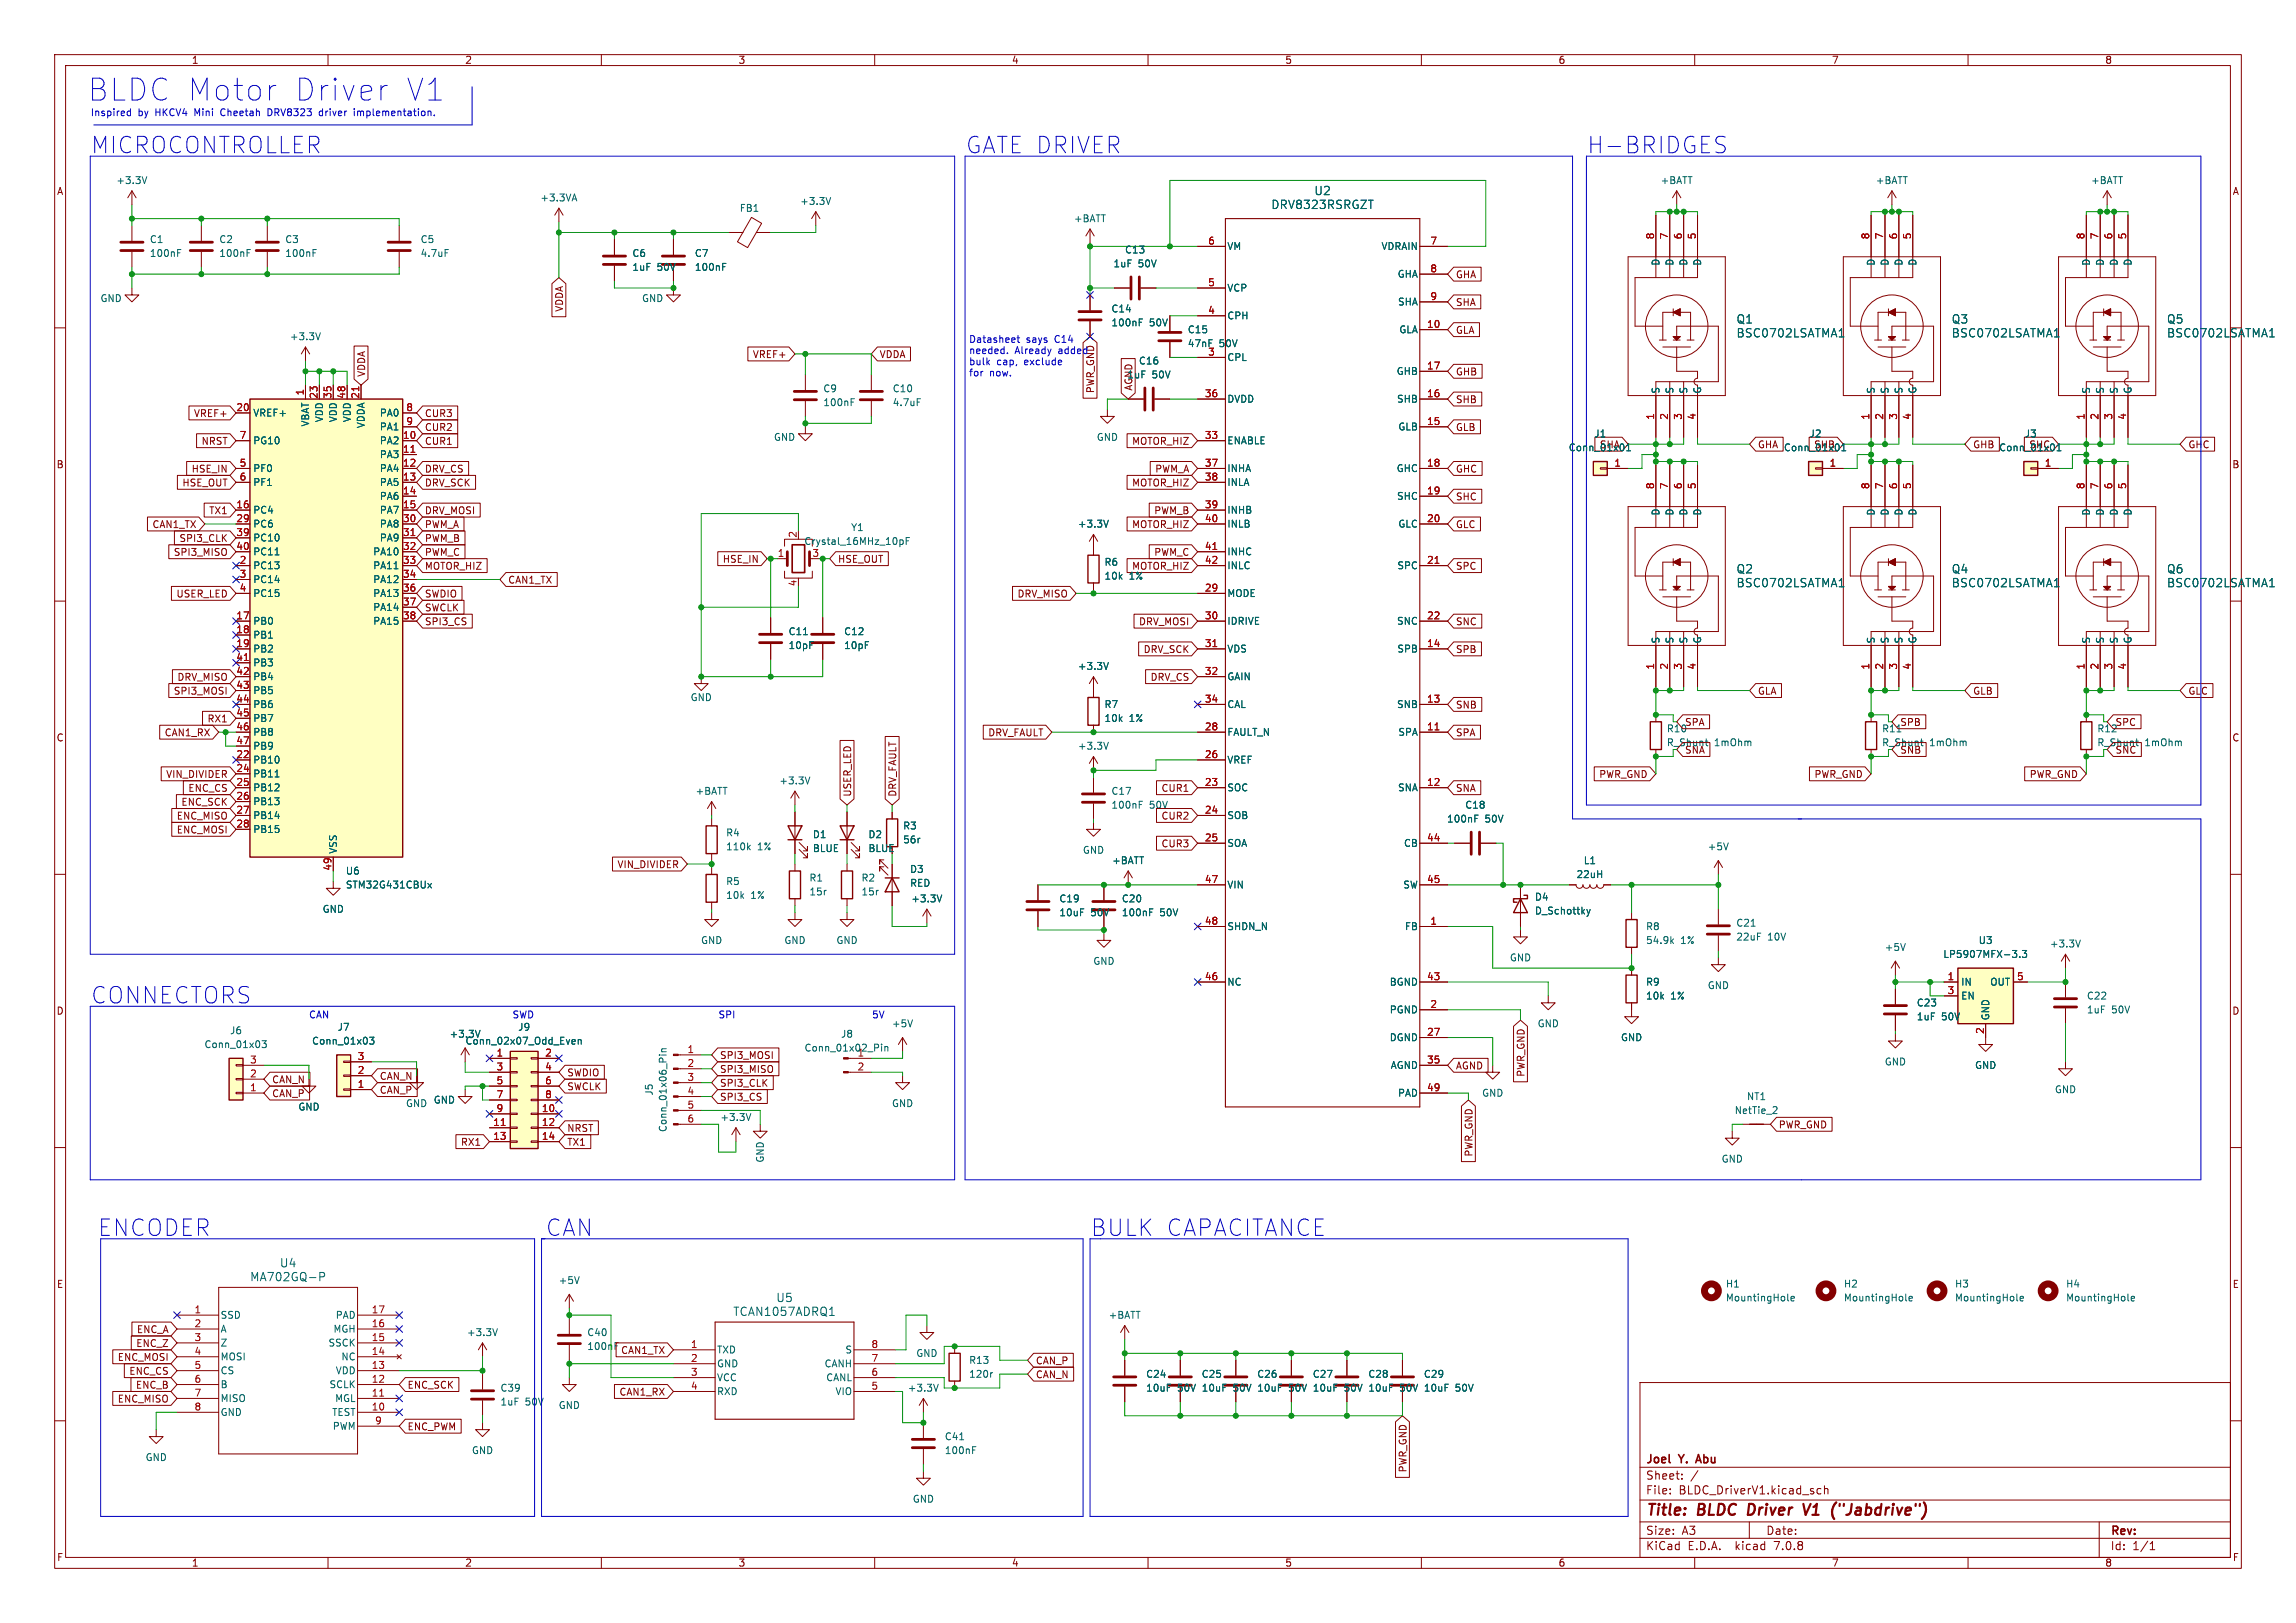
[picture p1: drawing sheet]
<svg xmlns="http://www.w3.org/2000/svg" width="420mm" height="297mm" viewBox="0 0 420 297" stroke-linecap="round" stroke-linejoin="round" font-family="sans-serif">
<defs><g id="words">
<g font-size="5.6" fill="#0000c2">
<text x="15.9" y="18.8">BLDC Motor</text>
<text x="53.1" y="18.8">Driver</text>
<text x="73.1" y="18.8">V1</text>
</g>
<g font-size="4.2" fill="#0000c2">
<text x="16.5" y="28.3">MICROCONTROLLER</text>
<text x="176.5" y="28.3">GATE DRIVER</text>
<text x="290.2" y="28.3">H-BRIDGES</text>
<text x="16.5" y="183.9">CONNECTORS</text>
<text x="17.8" y="226.4">ENCODER</text>
<text x="99.7" y="226.4">CAN</text>
<text x="199.4" y="226.4">BULK CAPACITANCE</text>
</g>
<g font-size="2.8" fill="#840000">
<text x="301" y="277.9">Title:</text>
<text x="310.6" y="277.9">BLDC</text>
<text x="320.6" y="277.9">Driver</text>
<text x="331.6" y="277.9">V1</text>
<text x="337.5" y="277.9">(&quot;Jabdrive&quot;)</text>
</g>
<g font-size="2.1" fill="#006464">
<text x="240.3" y="35.9">U2</text>
<text x="232.5" y="38.5">DRV8323RSRGZT</text>
<text x="317.6" y="59.4">Q1</text>
<text x="356.9" y="59.4">Q3</text>
<text x="396.3" y="59.4">Q5</text>
<text x="317.6" y="62">BSC0702LSATMA1</text>
<text x="356.9" y="62">BSC0702LSATMA1</text>
<text x="396.3" y="62">BSC0702LSATMA1</text>
<text x="317.6" y="107.7">BSC0702LSATMA1</text>
<text x="317.6" y="105.1">Q2</text>
<text x="356.9" y="107.7">BSC0702LSATMA1</text>
<text x="356.9" y="105.1">Q4</text>
<text x="396.3" y="107.7">BSC0702LSATMA1</text>
<text x="396.3" y="105.1">Q6</text>
<text x="51.1" y="232.1">U4</text>
<text x="45.7" y="234.7">MA702GQ-P</text>
<text x="141.9" y="238.5">U5</text>
<text x="134" y="241">TCAN1057ADRQ1</text>
</g>
<g font-size="2.1" fill="#840000">
<text x="301" y="268.2">Joel</text>
<text x="307.3" y="268.2">Y.</text>
<text x="311" y="268.2">Abu</text>
<text x="301" y="273.7">File:</text>
<text x="301" y="271">Sheet:</text>
<text x="307.1" y="273.7">BLDC_DriverV1.kicad_sch</text>
<text x="301" y="281.1">Size:</text>
<text x="307.6" y="281.1">A3</text>
<text x="323" y="281.1">Date:</text>
<text x="386" y="281.3">Rev:</text>
<text x="301" y="283.9">KiCad</text>
<text x="308.7" y="283.9">E.D.A.</text>
<text x="317.6" y="283.9">kicad</text>
<text x="324.8" y="283.9">7.0.8</text>
<text x="386" y="283.9">Id:</text>
<text x="390.1" y="283.9">1/1</text>
</g>
<g font-size="1.8" fill="#840000">
<text x="35" y="11.9">1</text>
<text x="85" y="11.9">2</text>
<text x="135" y="11.9">3</text>
<text x="185" y="11.9">4</text>
<text x="235" y="11.9">5</text>
<text x="285" y="11.9">6</text>
<text x="335" y="11.9">7</text>
<text x="385" y="11.9">8</text>
<text x="10.3" y="35.9">A</text>
<text x="408.3" y="35.9">A</text>
<text x="266.2" y="51.1">GHA</text>
<text x="103.2" y="57.1" transform="rotate(-90 103.2 57.1)">VDDA</text>
<text x="266.2" y="56.2">SHA</text>
<text x="137.6" y="65.7">VREF+</text>
<text x="160.8" y="65.7">VDDA</text>
<text x="266.2" y="61.3">GLA</text>
<text x="67" y="69.1" transform="rotate(-90 67 69.1)">VDDA</text>
<text x="207.3" y="71.6" transform="rotate(-90 207.3 71.6)">AGND</text>
<text x="266.2" y="68.9">GHB</text>
<text x="35.4" y="76.5">VREF+</text>
<text x="77.6" y="76.5">CUR3</text>
<text x="200.3" y="72.1" transform="rotate(-90 200.3 72.1)">PWR_GND</text>
<text x="266.2" y="74">SHB</text>
<text x="36.8" y="81.6">NRST</text>
<text x="77.6" y="81.6">CUR1</text>
<text x="77.6" y="79.1">CUR2</text>
<text x="207" y="81.6">MOTOR_HIZ</text>
<text x="266.2" y="79.1">GLB</text>
<text x="321.5" y="82.2">GHA</text>
<text x="360.8" y="82.2">GHB</text>
<text x="400.2" y="82.2">GHC</text>
<text x="10.3" y="85.9">B</text>
<text x="33.3" y="89.2">HSE_OUT</text>
<text x="35" y="86.7">HSE_IN</text>
<text x="77.6" y="86.7">DRV_CS</text>
<text x="77.6" y="89.2">DRV_SCK</text>
<text x="207" y="89.2">MOTOR_HIZ</text>
<text x="211.2" y="86.7">PWM_A</text>
<text x="266.2" y="86.7">GHC</text>
<text x="408.2" y="85.9">B</text>
<text x="38.2" y="94.3">TX1</text>
<text x="77.6" y="94.3">DRV_MOSI</text>
<text x="211" y="94.3">PWM_B</text>
<text x="266.2" y="91.8">SHC</text>
<text x="27.8" y="96.8">CAN1_TX</text>
<text x="31.7" y="101.9">SPI3_MISO</text>
<text x="32.7" y="99.4">SPI3_CLK</text>
<text x="77.6" y="96.8">PWM_A</text>
<text x="77.6" y="99.4">PWM_B</text>
<text x="77.6" y="101.9">PWM_C</text>
<text x="207" y="96.8">MOTOR_HIZ</text>
<text x="211" y="101.9">PWM_C</text>
<text x="266.2" y="96.8">GLC</text>
<text x="77.6" y="104.5">MOTOR_HIZ</text>
<text x="92.9" y="107">CAN1_TX</text>
<text x="132.1" y="103.2">HSE_IN</text>
<text x="153.2" y="103.2">HSE_OUT</text>
<text x="207" y="104.5">MOTOR_HIZ</text>
<text x="266.2" y="104.5">SPC</text>
<text x="32.2" y="109.5">USER_LED</text>
<text x="77.6" y="112.1">SWCLK</text>
<text x="77.6" y="109.5">SWDIO</text>
<text x="186" y="109.5">DRV_MISO</text>
<text x="77.6" y="114.6">SPI3_CS</text>
<text x="208.3" y="114.6">DRV_MOSI</text>
<text x="209.1" y="119.7">DRV_SCK</text>
<text x="266.2" y="119.7">SPB</text>
<text x="266.2" y="114.6">SNC</text>
<text x="32.4" y="124.8">DRV_MISO</text>
<text x="210.4" y="124.8">DRV_CS</text>
<text x="31.7" y="127.3">SPI3_MOSI</text>
<text x="266.2" y="129.9">SNB</text>
<text x="321.5" y="127.3">GLA</text>
<text x="360.8" y="127.3">GLB</text>
<text x="400.2" y="127.3">GLC</text>
<text x="10.3" y="135.9">C</text>
<text x="30" y="134.9">CAN1_RX</text>
<text x="37.9" y="132.4">RX1</text>
<text x="180.7" y="134.9">DRV_FAULT</text>
<text x="266.2" y="134.9">SPA</text>
<text x="308.1" y="133">SPA</text>
<text x="347.5" y="133">SPB</text>
<text x="386.9" y="133">SPC</text>
<text x="408.2" y="135.9">C</text>
<text x="30.3" y="142.6">VIN_DIVIDER</text>
<text x="292.4" y="142.6">PWR_GND</text>
<text x="308.1" y="138.1">SNA</text>
<text x="331.8" y="142.6">PWR_GND</text>
<text x="347.5" y="138.1">SNB</text>
<text x="371.2" y="142.6">PWR_GND</text>
<text x="386.9" y="138.1">SNC</text>
<text x="33.1" y="147.6">ENC_SCK</text>
<text x="34.4" y="145.1">ENC_CS</text>
<text x="155.9" y="145.9" transform="rotate(-90 155.9 145.9)">USER_LED</text>
<text x="164.1" y="145.9" transform="rotate(-90 164.1 145.9)">DRV_FAULT</text>
<text x="210.2" y="148.2">50V</text>
<text x="212.4" y="145.1">CUR1</text>
<text x="266.2" y="145.1">SNA</text>
<text x="32.2" y="152.7">ENC_MOSI</text>
<text x="32.2" y="150.2">ENC_MISO</text>
<text x="212.4" y="155.3">CUR3</text>
<text x="212.4" y="150.2">CUR2</text>
<text x="112.8" y="159.1">VIN_DIVIDER</text>
<text x="10.3" y="185.9">D</text>
<text x="408.2" y="185.9">D</text>
<text x="69.4" y="197.8">CAN_N</text>
<text x="103.7" y="197.2">SWDIO</text>
<text x="131.6" y="194">SPI3_MOSI</text>
<text x="131.6" y="196.5">SPI3_MISO</text>
<text x="266.2" y="195.9">AGND</text>
<text x="279.1" y="197.2" transform="rotate(-90 279.1 197.2)">PWR_GND</text>
<text x="49.7" y="201">CAN_P</text>
<text x="49.7" y="198.4">CAN_N</text>
<text x="69.4" y="200.3">CAN_P</text>
<text x="103.7" y="199.7">SWCLK</text>
<text x="131.6" y="199.1">SPI3_CLK</text>
<text x="131.6" y="201.6">SPI3_CS</text>
<text x="84.2" y="209.9">RX1</text>
<text x="103.7" y="209.9">TX1</text>
<text x="103.7" y="207.3">NRST</text>
<text x="325.3" y="206.7">PWR_GND</text>
<text x="269.6" y="211.8" transform="rotate(-90 269.6 211.8)">PWR_GND</text>
<text x="10.3" y="235.9">E</text>
<text x="408.3" y="235.9">E</text>
<text x="24.9" y="244.2">ENC_A</text>
<text x="21.4" y="249.2">ENC_MOSI</text>
<text x="23.6" y="251.8">ENC_CS</text>
<text x="24.8" y="246.7">ENC_Z</text>
<text x="113.5" y="248">CAN1_TX</text>
<text x="189.4" y="249.9">CAN_P</text>
<text x="21.4" y="256.9">ENC_MISO</text>
<text x="24.8" y="254.3">ENC_B</text>
<text x="74.5" y="254.3">ENC_SCK</text>
<text x="113.2" y="255.6">CAN1_RX</text>
<text x="189.4" y="252.4">CAN_N</text>
<text x="74.5" y="261.9">ENC_PWM</text>
<text x="257.5" y="269.5" transform="rotate(-90 257.5 269.5)">PWR_GND</text>
<text x="10.3" y="285.9">F</text>
<text x="35" y="286.9">1</text>
<text x="85" y="286.9">2</text>
<text x="135" y="286.9">3</text>
<text x="185" y="286.9">4</text>
<text x="235" y="286.9">5</text>
<text x="285" y="286.9">6</text>
<text x="335" y="286.9">7</text>
<text x="385" y="286.9">8</text>
<text x="408.3" y="285.9">F</text>
</g>
<g font-size="1.8" fill="#0000c2">
<text x="16.5" y="21.3">Inspired</text>
<text x="25.2" y="21.3">by</text>
<text x="28.5" y="21.3">HKCV4</text>
<text x="35.9" y="21.3">Mini</text>
<text x="40.8" y="21.3">Cheetah</text>
<text x="49.6" y="21.3">DRV8323</text>
<text x="59.3" y="21.3">driver</text>
<text x="65.8" y="21.3">implementation.</text>
<text x="177.2" y="62.8">Datasheet</text>
<text x="177.2" y="64.9">needed.</text>
<text x="185.7" y="64.9">Already</text>
<text x="187.7" y="62.8">says</text>
<text x="193.1" y="62.8">C14</text>
<text x="193.7" y="64.9">added</text>
<text x="177.2" y="66.9">bulk</text>
<text x="177.2" y="69">for</text>
<text x="181" y="69">now.</text>
<text x="182.3" y="66.9">cap,</text>
<text x="187.5" y="66.9">exclude</text>
<text x="56.4" y="186.4">CAN</text>
<text x="93.7" y="186.4">SWD</text>
<text x="131.3" y="186.4">SPI</text>
<text x="159.4" y="186.4">5V</text>
</g>
<g font-size="1.8" fill="#006464">
<text x="21.2" y="33.9">+3.3V</text>
<text x="303.7" y="33.9">+BATT</text>
<text x="343" y="33.9">+BATT</text>
<text x="382.4" y="33.9">+BATT</text>
<text x="98.7" y="37.1">+3.3VA</text>
<text x="135.2" y="39">FB1</text>
<text x="146.3" y="37.7">+3.3V</text>
<text x="196.4" y="40.9">+BATT</text>
<text x="27.3" y="44.7">C1</text>
<text x="27.3" y="47.2">100nF</text>
<text x="40" y="44.7">C2</text>
<text x="40" y="47.2">100nF</text>
<text x="52.1" y="44.7">C3</text>
<text x="52.1" y="47.2">100nF</text>
<text x="76.8" y="44.7">C5</text>
<text x="76.8" y="47.2">4.7uF</text>
<text x="115.6" y="47.2">C6</text>
<text x="127" y="47.2">C7</text>
<text x="205.7" y="46.6">C13</text>
<text x="224.4" y="45.9">VM</text>
<text x="252.6" y="45.9">VDRAIN</text>
<text x="115.6" y="49.8">1uF</text>
<text x="120.2" y="49.8">50V</text>
<text x="127" y="49.8">100nF</text>
<text x="203.6" y="49.1">1uF</text>
<text x="208.2" y="49.1">50V</text>
<text x="224.4" y="53.6">VCP</text>
<text x="255.6" y="51">GHA</text>
<text x="303.8" y="48.7" transform="rotate(-90 303.8 48.7)">D</text>
<text x="306.3" y="48.7" transform="rotate(-90 306.3 48.7)">D</text>
<text x="308.8" y="48.7" transform="rotate(-90 308.8 48.7)">D</text>
<text x="311.4" y="48.7" transform="rotate(-90 311.4 48.7)">D</text>
<text x="343.1" y="48.7" transform="rotate(-90 343.1 48.7)">D</text>
<text x="345.7" y="48.7" transform="rotate(-90 345.7 48.7)">D</text>
<text x="348.2" y="48.7" transform="rotate(-90 348.2 48.7)">D</text>
<text x="350.7" y="48.7" transform="rotate(-90 350.7 48.7)">D</text>
<text x="382.5" y="48.7" transform="rotate(-90 382.5 48.7)">D</text>
<text x="385" y="48.7" transform="rotate(-90 385 48.7)">D</text>
<text x="387.6" y="48.7" transform="rotate(-90 387.6 48.7)">D</text>
<text x="390.1" y="48.7" transform="rotate(-90 390.1 48.7)">D</text>
<text x="18.3" y="55.5">GND</text>
<text x="117.3" y="55.5">GND</text>
<text x="203.2" y="59.9">100nF</text>
<text x="203.2" y="57.4">C14</text>
<text x="210.2" y="59.9">50V</text>
<text x="224.4" y="58.6">CPH</text>
<text x="255.6" y="56.1">SHA</text>
<text x="52.9" y="62.5">+3.3V</text>
<text x="217.2" y="61.2">C15</text>
<text x="217.2" y="63.7">47nF</text>
<text x="223" y="63.7">50V</text>
<text x="255.9" y="61.2">GLA</text>
<text x="150.5" y="72">C9</text>
<text x="163.2" y="72">C10</text>
<text x="206.1" y="69.4">1uF</text>
<text x="208.2" y="66.9">C16</text>
<text x="210.7" y="69.4">50V</text>
<text x="224.4" y="66.3">CPL</text>
<text x="255.4" y="68.8">GHB</text>
<text x="46.2" y="76.4">VREF+</text>
<text x="59.3" y="77.4" transform="rotate(-90 59.3 77.4)">VDD</text>
<text x="61.8" y="77.4" transform="rotate(-90 61.8 77.4)">VDD</text>
<text x="64.4" y="77.4" transform="rotate(-90 64.4 77.4)">VDD</text>
<text x="69.4" y="76.4">PA0</text>
<text x="150.5" y="74.5">100nF</text>
<text x="163.2" y="74.5">4.7uF</text>
<text x="224.4" y="73.9">DVDD</text>
<text x="255.4" y="73.9">SHB</text>
<text x="303.8" y="72.1" transform="rotate(-90 303.8 72.1)">S</text>
<text x="306.3" y="72.1" transform="rotate(-90 306.3 72.1)">S</text>
<text x="308.8" y="72.1" transform="rotate(-90 308.8 72.1)">S</text>
<text x="311.4" y="72.1" transform="rotate(-90 311.4 72.1)">G</text>
<text x="343.1" y="72.1" transform="rotate(-90 343.1 72.1)">S</text>
<text x="345.7" y="72.1" transform="rotate(-90 345.7 72.1)">S</text>
<text x="348.2" y="72.1" transform="rotate(-90 348.2 72.1)">S</text>
<text x="350.7" y="72.1" transform="rotate(-90 350.7 72.1)">G</text>
<text x="382.5" y="72.1" transform="rotate(-90 382.5 72.1)">S</text>
<text x="385" y="72.1" transform="rotate(-90 385 72.1)">S</text>
<text x="387.6" y="72.1" transform="rotate(-90 387.6 72.1)">S</text>
<text x="390.1" y="72.1" transform="rotate(-90 390.1 72.1)">G</text>
<text x="46.2" y="81.5">PG10</text>
<text x="56.7" y="78.2" transform="rotate(-90 56.7 78.2)">VBAT</text>
<text x="66.9" y="78.5" transform="rotate(-90 66.9 78.5)">VDDA</text>
<text x="69.4" y="81.5">PA2</text>
<text x="69.4" y="79">PA1</text>
<text x="141.5" y="80.9">GND</text>
<text x="200.5" y="80.9">GND</text>
<text x="224.4" y="81.5">ENABLE</text>
<text x="255.7" y="79">GLB</text>
<text x="286.9" y="82.8">Conn_01x01</text>
<text x="291.5" y="80.2">J1</text>
<text x="292.6" y="82.2">SHA</text>
<text x="326.2" y="82.8">Conn_01x01</text>
<text x="330.9" y="80.2">J2</text>
<text x="331.7" y="82.2">SHB</text>
<text x="365.6" y="82.8">Conn_01x01</text>
<text x="370.3" y="80.2">J3</text>
<text x="371.1" y="82.2">SHC</text>
<text x="46.2" y="86.6">PF0</text>
<text x="46.2" y="89.1">PF1</text>
<text x="69.4" y="84">PA3</text>
<text x="69.4" y="86.6">PA4</text>
<text x="69.4" y="89.1">PA5</text>
<text x="224.4" y="86.6">INHA</text>
<text x="224.4" y="89.1">INLA</text>
<text x="255.4" y="86.6">GHC</text>
<text x="46.2" y="94.2">PC4</text>
<text x="69.4" y="91.7">PA6</text>
<text x="69.4" y="94.2">PA7</text>
<text x="224.4" y="94.2">INHB</text>
<text x="255.4" y="91.7">SHC</text>
<text x="303.8" y="94.4" transform="rotate(-90 303.8 94.4)">D</text>
<text x="306.3" y="94.4" transform="rotate(-90 306.3 94.4)">D</text>
<text x="308.8" y="94.4" transform="rotate(-90 308.8 94.4)">D</text>
<text x="311.4" y="94.4" transform="rotate(-90 311.4 94.4)">D</text>
<text x="343.1" y="94.4" transform="rotate(-90 343.1 94.4)">D</text>
<text x="345.7" y="94.4" transform="rotate(-90 345.7 94.4)">D</text>
<text x="348.2" y="94.4" transform="rotate(-90 348.2 94.4)">D</text>
<text x="350.7" y="94.4" transform="rotate(-90 350.7 94.4)">D</text>
<text x="382.5" y="94.4" transform="rotate(-90 382.5 94.4)">D</text>
<text x="385" y="94.4" transform="rotate(-90 385 94.4)">D</text>
<text x="387.6" y="94.4" transform="rotate(-90 387.6 94.4)">D</text>
<text x="390.1" y="94.4" transform="rotate(-90 390.1 94.4)">D</text>
<text x="46.2" y="96.7">PC6</text>
<text x="46.2" y="99.3">PC10</text>
<text x="46.2" y="101.8">PC11</text>
<text x="68.2" y="101.8">PA10</text>
<text x="69.4" y="96.7">PA8</text>
<text x="69.4" y="99.3">PA9</text>
<text x="147" y="99.9">Crystal_16MHz_10pF</text>
<text x="155.6" y="97.4">Y1</text>
<text x="197.1" y="96.7">+3.3V</text>
<text x="224.4" y="96.7">INLB</text>
<text x="224.4" y="101.8">INHC</text>
<text x="255.7" y="96.7">GLC</text>
<text x="46.2" y="104.4">PC13</text>
<text x="46.2" y="106.9">PC14</text>
<text x="68.2" y="104.4">PA11</text>
<text x="68.2" y="106.9">PA12</text>
<text x="201.9" y="103.7">R6</text>
<text x="201.9" y="106.3">10k</text>
<text x="206.6" y="106.3">1%</text>
<text x="224.4" y="104.4">INLC</text>
<text x="255.5" y="104.4">SPC</text>
<text x="46.2" y="109.4">PC15</text>
<text x="68.2" y="109.4">PA13</text>
<text x="68.2" y="112">PA14</text>
<text x="224.4" y="109.4">MODE</text>
<text x="46.2" y="114.5">PB0</text>
<text x="46.2" y="117.1">PB1</text>
<text x="46.2" y="119.6">PB2</text>
<text x="68.2" y="114.5">PA15</text>
<text x="144.2" y="116.4">C11</text>
<text x="144.2" y="119">10pF</text>
<text x="154.3" y="116.4">C12</text>
<text x="154.3" y="119">10pF</text>
<text x="224.4" y="114.5">IDRIVE</text>
<text x="224.4" y="119.6">VDS</text>
<text x="255.4" y="114.5">SNC</text>
<text x="255.5" y="119.6">SPB</text>
<text x="303.8" y="117.9" transform="rotate(-90 303.8 117.9)">S</text>
<text x="306.3" y="117.9" transform="rotate(-90 306.3 117.9)">S</text>
<text x="308.8" y="117.9" transform="rotate(-90 308.8 117.9)">S</text>
<text x="311.4" y="117.9" transform="rotate(-90 311.4 117.9)">G</text>
<text x="343.1" y="117.9" transform="rotate(-90 343.1 117.9)">S</text>
<text x="345.7" y="117.9" transform="rotate(-90 345.7 117.9)">S</text>
<text x="348.2" y="117.9" transform="rotate(-90 348.2 117.9)">S</text>
<text x="350.7" y="117.9" transform="rotate(-90 350.7 117.9)">G</text>
<text x="382.5" y="117.9" transform="rotate(-90 382.5 117.9)">S</text>
<text x="385" y="117.9" transform="rotate(-90 385 117.9)">S</text>
<text x="387.6" y="117.9" transform="rotate(-90 387.6 117.9)">S</text>
<text x="390.1" y="117.9" transform="rotate(-90 390.1 117.9)">G</text>
<text x="46.2" y="122.1">PB3</text>
<text x="46.2" y="124.7">PB4</text>
<text x="197.1" y="122.8">+3.3V</text>
<text x="224.4" y="124.7">GAIN</text>
<text x="46.2" y="127.2">PB5</text>
<text x="46.2" y="129.8">PB6</text>
<text x="126.2" y="128.5">GND</text>
<text x="201.9" y="129.8">R7</text>
<text x="224.4" y="129.8">CAL</text>
<text x="255.4" y="129.8">SNB</text>
<text x="46.2" y="132.3">PB7</text>
<text x="46.2" y="134.8">PB8</text>
<text x="46.2" y="137.4">PB9</text>
<text x="197.1" y="137.4">+3.3V</text>
<text x="201.9" y="132.3">10k</text>
<text x="206.6" y="132.3">1%</text>
<text x="224.4" y="134.8">FAULT_N</text>
<text x="255.7" y="134.8">SPA</text>
<text x="304.8" y="134.2">R10</text>
<text x="313.6" y="136.8">1mOhm</text>
<text x="344.2" y="134.2">R11</text>
<text x="353" y="136.8">1mOhm</text>
<text x="383.6" y="134.2">R12</text>
<text x="392.3" y="136.8">1mOhm</text>
<text x="46.2" y="139.9">PB10</text>
<text x="46.2" y="142.5">PB11</text>
<text x="142.5" y="143.7">+3.3V</text>
<text x="224.4" y="139.9">VREF</text>
<text x="46.2" y="145">PB12</text>
<text x="46.2" y="147.5">PB13</text>
<text x="127.1" y="145.6">+BATT</text>
<text x="203.2" y="148.2">100nF</text>
<text x="203.2" y="145.6">C17</text>
<text x="224.4" y="145">SOC</text>
<text x="255.6" y="145">SNA</text>
<text x="267.9" y="148.2">C18</text>
<text x="46.2" y="150.1">PB14</text>
<text x="46.2" y="152.6">PB15</text>
<text x="132.7" y="153.3">R4</text>
<text x="132.7" y="155.8">110k</text>
<text x="138.6" y="155.8">1%</text>
<text x="148.6" y="153.6">D1</text>
<text x="158.8" y="153.6">D2</text>
<text x="165.1" y="152">R3</text>
<text x="165.1" y="154.5">56r</text>
<text x="224.4" y="150.1">SOB</text>
<text x="224.4" y="155.2">SOA</text>
<text x="256.7" y="155.2">CB</text>
<text x="264.6" y="150.7">100nF</text>
<text x="271.6" y="150.7">50V</text>
<text x="312.3" y="155.8">+5V</text>
<text x="61.8" y="156.3" transform="rotate(-90 61.8 156.3)">VSS</text>
<text x="63.2" y="160.2">U6</text>
<text x="148" y="161.5">R1</text>
<text x="148.6" y="156.1">BLUE</text>
<text x="157.5" y="161.5">R2</text>
<text x="158.8" y="156.1">BLUE</text>
<text x="166.4" y="159.9">D3</text>
<text x="198" y="156.4">GND</text>
<text x="203.3" y="158.3">+BATT</text>
<text x="288.3" y="160.9">22uH</text>
<text x="289.6" y="158.3">L1</text>
<text x="58.9" y="167.2">GND</text>
<text x="63.2" y="162.8">STM32G431CBUx</text>
<text x="132.7" y="162.2">R5</text>
<text x="132.7" y="164.7">10k</text>
<text x="137.3" y="164.7">1%</text>
<text x="148" y="164.1">15r</text>
<text x="157.5" y="164.1">15r</text>
<text x="166.4" y="162.5">RED</text>
<text x="166.6" y="165.3">+3.3V</text>
<text x="193.7" y="165.3">C19</text>
<text x="193.7" y="167.9">10uF</text>
<text x="199.5" y="167.9">50V</text>
<text x="205.1" y="167.9">100nF</text>
<text x="205.1" y="165.3">C20</text>
<text x="212.2" y="167.9">50V</text>
<text x="224.4" y="162.8">VIN</text>
<text x="256.6" y="162.8">SW</text>
<text x="280.7" y="165">D4</text>
<text x="280.7" y="167.6">D_Schottky</text>
<text x="128.1" y="172.9">GND</text>
<text x="143.4" y="172.9">GND</text>
<text x="152.9" y="172.9">GND</text>
<text x="224.4" y="170.4">SHDN_N</text>
<text x="256.9" y="170.4">FB</text>
<text x="301" y="170.4">R8</text>
<text x="301" y="172.9">54.9k</text>
<text x="307.4" y="172.9">1%</text>
<text x="317.5" y="169.8">C21</text>
<text x="317.5" y="172.3">22uF</text>
<text x="323.3" y="172.3">10V</text>
<text x="361.8" y="172.9">U3</text>
<text x="374.9" y="173.6">+3.3V</text>
<text x="199.9" y="176.8">GND</text>
<text x="276.1" y="176.1">GND</text>
<text x="344.7" y="174.2">+5V</text>
<text x="355.4" y="175.5">LP5907MFX-3.3</text>
<text x="224.4" y="180.6">NC</text>
<text x="254.1" y="185.6">PGND</text>
<text x="254.1" y="180.6">BGND</text>
<text x="301" y="180.6">R9</text>
<text x="301" y="183.1">10k</text>
<text x="305.6" y="183.1">1%</text>
<text x="312.3" y="181.2">GND</text>
<text x="350.5" y="184.4">C23</text>
<text x="358.6" y="180.6">IN</text>
<text x="358.6" y="183.1">EN</text>
<text x="364" y="180.6">OUT</text>
<text x="381.6" y="183.1">C22</text>
<text x="381.6" y="185.6">1uF</text>
<text x="386.3" y="185.6">50V</text>
<text x="37.3" y="192">Conn_01x03</text>
<text x="42" y="189.5">J6</text>
<text x="57" y="191.4">Conn_01x03</text>
<text x="61.7" y="188.8">J7</text>
<text x="82.1" y="190.1">+3.3V</text>
<text x="85" y="191.4">Conn_02x07_Odd_Even</text>
<text x="94.7" y="188.8">J9</text>
<text x="153.7" y="190.1">J8</text>
<text x="163.1" y="188.2">+5V</text>
<text x="254.1" y="190.7">DGND</text>
<text x="281.2" y="188.2">GND</text>
<text x="296.4" y="190.7">GND</text>
<text x="350.5" y="186.9">1uF</text>
<text x="355.1" y="186.9">50V</text>
<text x="364.1" y="186.8" transform="rotate(-90 364.1 186.8)">GND</text>
<text x="147.1" y="192.6">Conn_01x02_Pin</text>
<text x="156.8" y="193.4">1</text>
<text x="254.3" y="195.8">AGND</text>
<text x="344.7" y="195.2">GND</text>
<text x="361.2" y="195.8">GND</text>
<text x="54.5" y="203.4">GND</text>
<text x="74.2" y="202.8">GND</text>
<text x="79.2" y="202.2">GND</text>
<text x="119.6" y="200.6" transform="rotate(-90 119.6 200.6)">J5</text>
<text x="163.1" y="202.8">GND</text>
<text x="255.6" y="200.9">PAD</text>
<text x="271" y="200.9">GND</text>
<text x="319.5" y="201.5">NT1</text>
<text x="375.8" y="200.3">GND</text>
<text x="122.1" y="207.3" transform="rotate(-90 122.1 207.3)">Conn_01x06_Pin</text>
<text x="131.7" y="205.3">+3.3V</text>
<text x="317.2" y="204.1">NetTie_2</text>
<text x="139.9" y="212.9" transform="rotate(-90 139.9 212.9)">GND</text>
<text x="314.8" y="213">GND</text>
<text x="102.1" y="235.2">+5V</text>
<text x="315.6" y="235.8">H1</text>
<text x="315.6" y="238.4">MountingHole</text>
<text x="337.2" y="235.8">H2</text>
<text x="337.2" y="238.4">MountingHole</text>
<text x="357.5" y="235.8">H3</text>
<text x="357.5" y="238.4">MountingHole</text>
<text x="377.8" y="235.8">H4</text>
<text x="377.8" y="238.4">MountingHole</text>
<text x="40.3" y="241.5">SSD</text>
<text x="40.3" y="244.1">A</text>
<text x="60.9" y="244.1">MGH</text>
<text x="61.3" y="241.5">PAD</text>
<text x="85.3" y="244.7">+3.3V</text>
<text x="107.3" y="244.7">C40</text>
<text x="202.7" y="241.5">+BATT</text>
<text x="40.3" y="246.6">Z</text>
<text x="40.3" y="249.1">MOSI</text>
<text x="40.3" y="251.7">CS</text>
<text x="60" y="246.6">SSCK</text>
<text x="61.3" y="251.7">VDD</text>
<text x="62.3" y="249.1">NC</text>
<text x="107.3" y="247.2">100nF</text>
<text x="131.1" y="247.9">TXD</text>
<text x="131.1" y="250.4">GND</text>
<text x="150.7" y="250.4">CANH</text>
<text x="154.5" y="247.9">S</text>
<text x="167.5" y="248.5">GND</text>
<text x="177.2" y="249.8">R13</text>
<text x="40.3" y="254.2">B</text>
<text x="40.3" y="256.8">MISO</text>
<text x="60.2" y="254.2">SCLK</text>
<text x="61.2" y="256.8">MGL</text>
<text x="91.4" y="257.4">1uF</text>
<text x="91.4" y="254.9">C39</text>
<text x="96.1" y="257.4">50V</text>
<text x="131.1" y="253">VCC</text>
<text x="131.1" y="255.5">RXD</text>
<text x="151" y="253">CANL</text>
<text x="152.7" y="255.5">VIO</text>
<text x="166" y="254.9">+3.3V</text>
<text x="177.2" y="252.3">120r</text>
<text x="209.6" y="252.3">C24</text>
<text x="209.6" y="254.9">10uF</text>
<text x="215.4" y="254.9">50V 10uF</text>
<text x="219.7" y="252.3">C25</text>
<text x="225.5" y="254.9">50V 10uF</text>
<text x="229.9" y="252.3">C26</text>
<text x="235.7" y="254.9">50V 10uF</text>
<text x="240" y="252.3">C27</text>
<text x="245.9" y="254.9">50V 10uF</text>
<text x="250.2" y="252.3">C28</text>
<text x="256" y="254.9">50V 10uF</text>
<text x="260.4" y="252.3">C29</text>
<text x="266.2" y="254.9">50V</text>
<text x="40.3" y="259.3">GND</text>
<text x="60.7" y="259.3">TEST</text>
<text x="60.8" y="261.8">PWM</text>
<text x="102.1" y="258">GND</text>
<text x="172.7" y="263.8">C41</text>
<text x="26.5" y="267.6">GND</text>
<text x="86.2" y="266.3">GND</text>
<text x="172.7" y="266.3">100nF</text>
<text x="166.9" y="275.2">GND</text>
</g>
<g font-size="1.8" fill="#a90000">
<text x="220.9" y="44.8">6</text>
<text x="261.5" y="44.8">7</text>
<text x="302.6" y="43.9" transform="rotate(-90 302.6 43.9)">8</text>
<text x="305.2" y="43.9" transform="rotate(-90 305.2 43.9)">7</text>
<text x="307.7" y="43.9" transform="rotate(-90 307.7 43.9)">6</text>
<text x="310.3" y="43.9" transform="rotate(-90 310.3 43.9)">5</text>
<text x="342" y="43.9" transform="rotate(-90 342 43.9)">8</text>
<text x="344.6" y="43.9" transform="rotate(-90 344.6 43.9)">7</text>
<text x="347.1" y="43.9" transform="rotate(-90 347.1 43.9)">6</text>
<text x="349.6" y="43.9" transform="rotate(-90 349.6 43.9)">5</text>
<text x="381.4" y="43.9" transform="rotate(-90 381.4 43.9)">8</text>
<text x="383.9" y="43.9" transform="rotate(-90 383.9 43.9)">7</text>
<text x="386.5" y="43.9" transform="rotate(-90 386.5 43.9)">6</text>
<text x="389" y="43.9" transform="rotate(-90 389 43.9)">5</text>
<text x="220.9" y="52.5">5</text>
<text x="261.5" y="49.9">8</text>
<text x="220.9" y="57.5">4</text>
<text x="261.5" y="55">9</text>
<text x="220.9" y="65.2">3</text>
<text x="260.9" y="60.1">10</text>
<text x="260.9" y="67.7">17</text>
<text x="43.1" y="75.3">20</text>
<text x="55.6" y="72.5" transform="rotate(-90 55.6 72.5)">1</text>
<text x="58.2" y="73.1" transform="rotate(-90 58.2 73.1)">23</text>
<text x="60.7" y="73.1" transform="rotate(-90 60.7 73.1)">35</text>
<text x="63.2" y="73.1" transform="rotate(-90 63.2 73.1)">48</text>
<text x="65.8" y="73.1" transform="rotate(-90 65.8 73.1)">21</text>
<text x="74.2" y="75.3">8</text>
<text x="74.2" y="77.9">9</text>
<text x="220.3" y="72.8">36</text>
<text x="260.9" y="77.9">15</text>
<text x="260.9" y="72.8">16</text>
<text x="302.6" y="76.9" transform="rotate(-90 302.6 76.9)">1</text>
<text x="305.2" y="76.9" transform="rotate(-90 305.2 76.9)">2</text>
<text x="307.7" y="76.9" transform="rotate(-90 307.7 76.9)">3</text>
<text x="310.3" y="76.9" transform="rotate(-90 310.3 76.9)">4</text>
<text x="342" y="76.9" transform="rotate(-90 342 76.9)">1</text>
<text x="344.6" y="76.9" transform="rotate(-90 344.6 76.9)">2</text>
<text x="347.1" y="76.9" transform="rotate(-90 347.1 76.9)">3</text>
<text x="349.6" y="76.9" transform="rotate(-90 349.6 76.9)">4</text>
<text x="381.4" y="76.9" transform="rotate(-90 381.4 76.9)">1</text>
<text x="383.9" y="76.9" transform="rotate(-90 383.9 76.9)">2</text>
<text x="386.5" y="76.9" transform="rotate(-90 386.5 76.9)">3</text>
<text x="389" y="76.9" transform="rotate(-90 389 76.9)">4</text>
<text x="43.7" y="80.4">7</text>
<text x="73.6" y="80.4">10</text>
<text x="73.6" y="82.9">11</text>
<text x="220.3" y="80.4">33</text>
<text x="43.7" y="85.5">5</text>
<text x="43.7" y="88">6</text>
<text x="73.6" y="85.5">12</text>
<text x="73.6" y="88">13</text>
<text x="220.3" y="85.5">37</text>
<text x="220.3" y="88">38</text>
<text x="260.9" y="85.5">18</text>
<text x="295.2" y="85.5">1</text>
<text x="302.6" y="89.6" transform="rotate(-90 302.6 89.6)">8</text>
<text x="305.2" y="89.6" transform="rotate(-90 305.2 89.6)">7</text>
<text x="307.7" y="89.6" transform="rotate(-90 307.7 89.6)">6</text>
<text x="310.3" y="89.6" transform="rotate(-90 310.3 89.6)">5</text>
<text x="334.6" y="85.5">1</text>
<text x="342" y="89.6" transform="rotate(-90 342 89.6)">8</text>
<text x="344.6" y="89.6" transform="rotate(-90 344.6 89.6)">7</text>
<text x="347.1" y="89.6" transform="rotate(-90 347.1 89.6)">6</text>
<text x="349.6" y="89.6" transform="rotate(-90 349.6 89.6)">5</text>
<text x="373.9" y="85.5">1</text>
<text x="381.4" y="89.6" transform="rotate(-90 381.4 89.6)">8</text>
<text x="383.9" y="89.6" transform="rotate(-90 383.9 89.6)">7</text>
<text x="386.5" y="89.6" transform="rotate(-90 386.5 89.6)">6</text>
<text x="389" y="89.6" transform="rotate(-90 389 89.6)">5</text>
<text x="43.1" y="93.1">16</text>
<text x="43.1" y="95.6">29</text>
<text x="73.6" y="90.6">14</text>
<text x="73.6" y="93.1">15</text>
<text x="73.6" y="95.6">30</text>
<text x="220.3" y="93.1">39</text>
<text x="220.3" y="95.6">40</text>
<text x="260.9" y="90.6">19</text>
<text x="260.9" y="95.6">20</text>
<text x="43.1" y="98.2">39</text>
<text x="43.1" y="100.7">40</text>
<text x="73.6" y="98.2">31</text>
<text x="73.6" y="100.7">32</text>
<text x="142.2" y="102">1</text>
<text x="145.8" y="98.5" transform="rotate(-90 145.8 98.5)">2</text>
<text x="148.5" y="102">3</text>
<text x="220.3" y="100.7">41</text>
<text x="43.7" y="103.3">2</text>
<text x="43.7" y="105.8">3</text>
<text x="73.6" y="103.3">33</text>
<text x="73.6" y="105.8">34</text>
<text x="145.8" y="107.4" transform="rotate(-90 145.8 107.4)">4</text>
<text x="220.3" y="103.3">42</text>
<text x="260.9" y="103.3">21</text>
<text x="43.1" y="113.4">17</text>
<text x="43.7" y="108.3">4</text>
<text x="73.6" y="108.3">36</text>
<text x="73.6" y="110.9">37</text>
<text x="73.6" y="113.4">38</text>
<text x="220.3" y="108.3">29</text>
<text x="220.3" y="113.4">30</text>
<text x="260.9" y="113.4">22</text>
<text x="43.1" y="116">18</text>
<text x="43.1" y="118.5">19</text>
<text x="220.3" y="118.5">31</text>
<text x="260.9" y="118.5">14</text>
<text x="43.1" y="121">41</text>
<text x="43.1" y="123.6">42</text>
<text x="220.3" y="123.6">32</text>
<text x="302.6" y="122.6" transform="rotate(-90 302.6 122.6)">1</text>
<text x="305.2" y="122.6" transform="rotate(-90 305.2 122.6)">2</text>
<text x="307.7" y="122.6" transform="rotate(-90 307.7 122.6)">3</text>
<text x="310.3" y="122.6" transform="rotate(-90 310.3 122.6)">4</text>
<text x="342" y="122.6" transform="rotate(-90 342 122.6)">1</text>
<text x="344.6" y="122.6" transform="rotate(-90 344.6 122.6)">2</text>
<text x="347.1" y="122.6" transform="rotate(-90 347.1 122.6)">3</text>
<text x="349.6" y="122.6" transform="rotate(-90 349.6 122.6)">4</text>
<text x="381.4" y="122.6" transform="rotate(-90 381.4 122.6)">1</text>
<text x="383.9" y="122.6" transform="rotate(-90 383.9 122.6)">2</text>
<text x="386.5" y="122.6" transform="rotate(-90 386.5 122.6)">3</text>
<text x="389" y="122.6" transform="rotate(-90 389 122.6)">4</text>
<text x="43.1" y="126.1">43</text>
<text x="43.1" y="128.7">44</text>
<text x="43.1" y="131.2">45</text>
<text x="220.3" y="128.7">34</text>
<text x="260.9" y="128.7">13</text>
<text x="43.1" y="133.7">46</text>
<text x="43.1" y="136.3">47</text>
<text x="220.3" y="133.7">28</text>
<text x="260.9" y="133.7">11</text>
<text x="43.1" y="138.8">22</text>
<text x="43.1" y="141.4">24</text>
<text x="43.1" y="143.9">25</text>
<text x="220.3" y="143.9">23</text>
<text x="220.3" y="138.8">26</text>
<text x="260.9" y="143.9">12</text>
<text x="43.1" y="146.4">26</text>
<text x="43.1" y="149">27</text>
<text x="220.3" y="149">24</text>
<text x="43.1" y="151.5">28</text>
<text x="220.3" y="154.1">25</text>
<text x="260.9" y="154.1">44</text>
<text x="60.7" y="159.4" transform="rotate(-90 60.7 159.4)">49</text>
<text x="220.3" y="161.7">47</text>
<text x="260.9" y="161.7">45</text>
<text x="220.3" y="169.3">48</text>
<text x="261.5" y="169.3">1</text>
<text x="220.3" y="179.5">46</text>
<text x="260.9" y="179.5">43</text>
<text x="356.2" y="179.5">1</text>
<text x="368.9" y="179.5">5</text>
<text x="261.5" y="184.5">2</text>
<text x="356.2" y="182">3</text>
<text x="260.9" y="189.6">27</text>
<text x="363" y="189.3" transform="rotate(-90 363 189.3)">2</text>
<text x="45.6" y="197.2">2</text>
<text x="45.6" y="194.7">3</text>
<text x="65.3" y="196.6">2</text>
<text x="65.3" y="194.1">3</text>
<text x="90.7" y="193.4">1</text>
<text x="90.7" y="196">3</text>
<text x="99.6" y="193.4">2</text>
<text x="99.6" y="196">4</text>
<text x="125.7" y="192.8">1</text>
<text x="125.7" y="195.3">2</text>
<text x="125.7" y="197.9">3</text>
<text x="156.8" y="196">2</text>
<text x="260.9" y="194.7">35</text>
<text x="45.6" y="199.8">1</text>
<text x="65.3" y="199.1">1</text>
<text x="90.7" y="198.5">5</text>
<text x="90.7" y="201">7</text>
<text x="90.7" y="203.6">9</text>
<text x="99" y="203.6">10</text>
<text x="99.6" y="198.5">6</text>
<text x="99.6" y="201">8</text>
<text x="125.7" y="200.4">4</text>
<text x="125.7" y="202.9">5</text>
<text x="260.9" y="199.8">49</text>
<text x="90.1" y="206.1">11</text>
<text x="90.1" y="208.7">13</text>
<text x="99" y="206.1">12</text>
<text x="99" y="208.7">14</text>
<text x="125.7" y="205.5">6</text>
<text x="35.5" y="240.4">1</text>
<text x="35.5" y="243">2</text>
<text x="35.5" y="245.5">3</text>
<text x="67.9" y="245.5">15</text>
<text x="67.9" y="243">16</text>
<text x="67.9" y="240.4">17</text>
<text x="35.5" y="248">4</text>
<text x="35.5" y="250.6">5</text>
<text x="67.9" y="250.6">13</text>
<text x="67.9" y="248">14</text>
<text x="126.3" y="246.8">1</text>
<text x="126.3" y="249.3">2</text>
<text x="126.3" y="251.8">3</text>
<text x="159.3" y="251.8">6</text>
<text x="159.3" y="249.3">7</text>
<text x="159.3" y="246.8">8</text>
<text x="35.5" y="253.1">6</text>
<text x="35.5" y="255.7">7</text>
<text x="67.9" y="255.7">11</text>
<text x="67.9" y="253.1">12</text>
<text x="126.3" y="254.4">4</text>
<text x="159.3" y="254.4">5</text>
<text x="35.5" y="258.2">8</text>
<text x="67.9" y="258.2">10</text>
<text x="68.5" y="260.7">9</text>
</g>
<g font-size="1.8" fill="#009600">
<text x="304.8" y="136.8">R_Shunt</text>
<text x="344.2" y="136.8">R_Shunt</text>
<text x="383.6" y="136.8">R_Shunt</text>
</g>
</g></defs>
<g fill="none" stroke="#840000" stroke-width=".18">
<path d="M10 10h400v277h-400zM12 12h396v273h-396zM60 10v2M110 10v2M160 10v2M210 10v2M260 10v2M310 10v2M360 10v2M24.1 34.9v2.6M24.1 34.9l-.7 1.3M24.1 34.9l.8 1.3"/>
<path d="M102.2 38.1l-.7 1.3M102.2 38.1v2.5M102.2 38.1l.8 1.3M137.5 39.8l1.8 1.1-2.5 4.4-1.9-1.1zM149.2 38.7l-.7 1.3M149.2 38.7v2.6M149.2 38.7l.8 1.3M302.9 39.4v11.4M305.4 39.4v11.4M306.7 34.9v2.6M306.7 34.9l-.8 1.3M306.7 34.9l.8 1.3"/>
<path d="M308 39.4v11.4M310.5 39.4v11.4h-11.4v8.9h5.1M342.3 39.4v11.4M344.8 39.4v11.4M346.1 34.9v2.6M346.1 34.9l-.8 1.3M346.1 34.9l.7 1.3M347.3 39.4v11.4M349.9 39.4v11.4h-11.4v8.9h5M381.6 39.4v11.4M384.2 39.4v11.4M385.4 34.9v2.6"/>
<path d="M385.4 34.9l-.7 1.3M385.4 34.9l.8 1.3M386.7 39.4v11.4M389.3 39.4v11.4h-11.5v8.9h5.1M10 60h2M24.1 52.7v1.3h1.3l-1.3 1.2-1.2-1.2h1.2M24.1 41.3v2.8M24.1 46.1v2.8M36.8 41.3v2.8M36.8 46.1v2.8M48.9 41.3v2.8M48.9 46.1v2.8"/>
<path d="M73 41.3v2.8M73 46.1v2.8M101 51.9l1.2-1.1 1.3 1.1v6.1h-2.5zM112.4 43.8v2.8M112.4 48.6v2.8M123.2 52.7v1.3h1.3l-1.3 1.2-1.3-1.2h1.3M123.2 43.8v2.8M123.2 48.6v2.8M133.3 42.5h2.6M138.4 42.5h2.6M199.4 41.9l-.8 1.3M199.4 41.9v2.6"/>
<path d="M199.4 54v2.8M199.4 58.8v2.8M199.4 41.9l.8 1.3M203.8 52.7h2.8M208.7 52.7h2.8M214 57.8v2.8M219.1 57.8h5.1M219.1 52.7h5.1M219.1 45.1h5.1M259.7 45.1h5.1M259.7 50.2h5.1M259.7 55.2h5.1"/>
<path d="M265.9 54h5v2.5h-5l-1.1-1.3zM265.9 48.9h5v2.5h-5l-1.1-1.2zM265.9 59.1h4.7v2.5h-4.7l-1.1-1.3zM297.8 47h17.8v25.4h-17.8zM306.1 57.2l1.2-.7v1.3zM306.1 56.5v1.3M337.2 47h17.8v25.4h-17.8zM345.4 57.2l1.3-.7v1.3zM345.4 56.5v1.3M376.6 47h17.7v25.4h-17.7zM384.8 57.2l1.3-.7v1.3zM384.8 56.5v1.3"/>
<path d="M34.6 74.3h7.5l1.1 1.3-1.1 1.2h-7.5zM36 79.4h6.1l1.1 1.2-1.1 1.3h-6.1zM43.2 75.6h2.5M55.9 63.5v2.5M55.9 70.5v2.5M55.9 63.5l-.8 1.3M55.9 63.5l.7 1.3M58.4 70.5v2.5M61 70.5v2.5M63.5 70.5v2.5M64.8 63.3h2.5v6.1l-1.3 1.1-1.2-1.1zM66 70.5v2.5"/>
<path d="M73.7 75.6h2.5M73.7 78.1h2.5M77.3 79.4h6.4v2.5h-6.4l-1.1-1.3zM77.3 76.8h6.4v2.6h-6.4l-1.1-1.3zM77.3 74.3h6.4v2.5h-6.4l-1.1-1.2zM136.8 63.5h7.5l1.1 1.3-1.1 1.2h-7.5zM147.3 78.1v1.3h1.3l-1.3 1.2-1.3-1.2h1.3M147.3 68.6v2.8M147.3 73.4v2.8M159.4 68.6v2.8M159.4 73.4v2.8M160.5 63.5h6v2.5h-6l-1.1-1.2z"/>
<path d="M198.1 62.7l1.3-1.1 1.3 1.1v10.2h-2.6zM202.6 74.9v1.3h1.2l-1.2 1.3-1.3-1.3h1.3M205.1 65.6h2.5v6.3l-1.2 1.1-1.3-1.1zM206.2 79.4h11.8l1.1 1.2-1.1 1.3h-11.8zM206.4 73h2.8M211.2 73h2.8M214 62.6v2.8M219.1 73h5.1M219.1 65.4h5.1M259.7 67.9h5.1M259.7 78.1h5.1M259.7 60.3h5.1"/>
<path d="M259.7 73h5.1M265.9 71.8h5.2v2.5h-5.2l-1.1-1.3zM265.9 66.7h5.2v2.5h-5.2l-1.1-1.3zM265.9 76.8h4.9v2.6h-4.9l-1.1-1.3zM303.5 62.2h1.3M304.2 63.5h5M304.2 62.2v-5h5v5M305.4 69.9v10.1M306.1 62.2h1.2M306.1 61.6h1.2l-.6 .6zM306.7 63.5v4.4h3.8v1.3a.64 .64 0 0 0-.6 .7 .64 .64 0 0 0 .6 .6M306.7 62.2v-2.5h7.6v10.2h-11.4v10.1"/>
<path d="M308 69.9v10.1M308.6 62.2h1.3M310.5 72.4v7.6M342.9 62.2h1.3M343.5 63.5h5.1M343.5 62.2v-5h5.1v5M344.8 69.9v10.1M345.4 62.2h1.3M345.4 61.6h1.3l-.6 .6zM346.1 63.5v4.4h3.8v1.3a.64 .64 0 0 0-.6 .7 .64 .64 0 0 0 .6 .6M346.1 62.2v-2.5h7.6v10.2h-11.4v10.1M347.3 69.9v10.1"/>
<path d="M348 62.2h1.2M349.9 72.4v7.6M382.3 62.2h1.2M382.9 63.5h5.1M382.9 62.2v-5h5.1v5M384.2 69.9v10.1M384.8 62.2h1.3M384.8 61.6h1.3l-.7 .6zM385.4 63.5v4.4h3.9v1.3a.64 .64 0 0 0-.7 .7 .64 .64 0 0 0 .7 .6M385.4 62.2v-2.5h7.7v10.2h-11.5v10.1M386.7 69.9v10.1M387.3 62.2h1.3"/>
<path d="M389.3 72.4v7.6M27 94.6h9.4l1.1 1.3-1.1 1.3h-9.4zM30.9 99.7h11.2l1.1 1.3-1.1 1.2h-11.2zM31.9 97.2h10.2l1.1 1.2-1.1 1.3h-10.2zM32.4 87h9.7l1.1 1.3-1.1 1.2h-9.7zM34.1 84.5h8l1.1 1.2-1.1 1.3h-8zM37.3 92.1h4.8l1.1 1.2-1.1 1.3h-4.8zM43.2 80.6h2.5M43.2 85.7h2.5M43.2 88.3h2.5M43.2 93.3h2.5M43.2 95.9h2.5"/>
<path d="M43.2 98.4h2.5M73.7 80.6h2.5M73.7 83.2h2.5M73.7 85.7h2.5M73.7 88.3h2.5M73.7 90.8h2.5M73.7 93.3h2.5M73.7 95.9h2.5M73.7 98.4h2.5M77.3 94.6h7.6v2.6h-7.6l-1.1-1.3zM77.3 97.2h7.8v2.5h-7.8l-1.1-1.3zM77.3 84.5h8.4v2.5h-8.4l-1.1-1.3z"/>
<path d="M77.3 99.7h7.8v2.5h-7.8l-1.1-1.2zM77.3 87h9.7v2.5h-9.7l-1.1-1.2zM77.3 92.1h10.5v2.5h-10.5l-1.1-1.3zM143.5 99.9v-1.2h5.1v1.2M200 97.8l-.7 1.3M200 97.8v3.8M200 97.8l.8 1.3M206.2 94.6h11.8l1.1 1.3-1.1 1.3h-11.8zM206.2 87h11.8l1.1 1.3-1.1 1.2h-11.8zM210.2 99.7h7.8l1.1 1.3-1.1 1.2h-7.8zM210.2 92.1h7.8l1.1 1.2-1.1 1.3h-7.8zM210.4 84.5h7.6l1.1 1.2-1.1 1.3h-7.6z"/>
<path d="M219.1 80.6h5.1M219.1 85.7h5.1M219.1 88.3h5.1M219.1 93.3h5.1M219.1 95.9h5.1M259.7 85.7h5.1M259.7 90.8h5.1M259.7 95.9h5.1M265.9 84.5h5.2v2.5h-5.2l-1.1-1.3zM265.9 89.5h5.2v2.6h-5.2l-1.1-1.3zM265.9 94.6h4.9v2.6h-4.9l-1.1-1.3zM291.7 80h5l1.1 1.3-1.1 1.3h-5z"/>
<path d="M292.7 85.6h1.3v.3h-1.3zM294 85.7h3.8M297.8 92.7h17.8v25.4h-17.8zM302.9 85.1v11.4M305.4 85.1v11.4M308 85.1v11.4M310.5 85.1v11.4h-11.4v8.9h5.1M321.2 80h5v2.6h-5l-1.2-1.3zM330.9 80h5.2l1.1 1.3-1.1 1.3h-5.2zM332.1 85.6h1.3v.3h-1.3zM333.4 85.7h3.8M337.2 92.7h17.8v25.4h-17.8z"/>
<path d="M342.3 85.1v11.4M344.8 85.1v11.4M347.3 85.1v11.4M349.9 85.1v11.4h-11.4v8.9h5M360.5 80h5.2v2.6h-5.2l-1.1-1.3zM370.3 80h5.1l1.2 1.3-1.2 1.3h-5.1zM371.5 85.6h1.2v.3h-1.2zM372.7 85.7h3.9M376.6 92.7h17.7v25.4h-17.7zM381.6 85.1v11.4M384.2 85.1v11.4M386.7 85.1v11.4"/>
<path d="M389.3 85.1v11.4h-11.5v8.9h5.1M399.9 80h5.2v2.6h-5.2l-1.1-1.3zM10 110h2M31.4 107.3h10.7l1.1 1.3-1.1 1.3h-10.7zM43.2 113.7h2.5M43.2 116.2h2.5M43.2 118.7h2.5M43.2 103.5h2.5M43.2 106h2.5M43.2 101h2.5M43.2 108.6h2.5M73.7 113.7h2.5"/>
<path d="M73.7 103.5h2.5M73.7 106h2.5M73.7 101h2.5M73.7 108.6h2.5M73.7 111.1h2.5M77.3 109.9h7.6v2.5h-7.6l-1.1-1.3zM77.3 107.3h7.2v2.6h-7.2l-1.1-1.3zM77.3 112.4h9.1v2.5h-9.1l-1.1-1.2zM77.3 102.2h11.8v2.6h-11.8l-1.1-1.3zM92.6 104.8h9.3v2.5h-9.3l-1.2-1.3zM131.3 101h7.9l1.1 1.2-1.1 1.3h-7.9zM141 113v2.8"/>
<path d="M141 117.9v2.8M142.2 102.2h1.8M143.5 104.5v1.3h5.1v-1.3M146 105.8v.2M150.5 113v2.8M150.5 117.9v2.8M152.9 101h9.6v2.5h-9.6l-1.1-1.3zM185.2 107.3h10.5l1.1 1.3-1.1 1.3h-10.5zM200 106.7v1.3M206.2 102.2h11.8l1.1 1.3-1.1 1.3h-11.8zM207.4 112.4h10.6l1.1 1.3-1.1 1.2h-10.6zM208.3 117.5h9.7l1.1 1.2-1.1 1.3h-9.7z"/>
<path d="M219.1 113.7h5.1M219.1 118.7h5.1M219.1 103.5h5.1M219.1 101h5.1M219.1 108.6h5.1M259.7 113.7h5.1M259.7 118.7h5.1M259.7 103.5h5.1M265.9 102.2h5.1v2.6h-5.1l-1.1-1.3zM265.9 117.5h5.1v2.5h-5.1l-1.1-1.3zM265.9 112.4h5.2v2.5h-5.2l-1.1-1.2zM303.5 108h1.3"/>
<path d="M304.2 108v-5.1h5v5.1M304.2 109.2h5M305.4 115.6v10.1M306.1 102.9l1.2-.7v1.3zM306.1 102.2v1.3M306.1 108h1.2M306.1 107.3h1.2l-.6 .7zM306.7 109.2v4.5h3.8v1.2a.64 .64 0 0 0-.6 .7 .64 .64 0 0 0 .6 .6M306.7 108v-2.6h7.6v10.2h-11.4v10.1M308 115.6v10.1M308.6 108h1.3M310.5 118.1v7.6"/>
<path d="M342.9 108h1.3M343.5 109.2h5.1M343.5 108v-5.1h5.1v5.1M344.8 115.6v10.1M345.4 102.9l1.3-.7v1.3zM345.4 108h1.3M345.4 107.3h1.3l-.6 .7zM345.4 102.2v1.3M346.1 109.2v4.5h3.8v1.2a.64 .64 0 0 0-.6 .7 .64 .64 0 0 0 .6 .6M346.1 108v-2.6h7.6v10.2h-11.4v10.1M347.3 115.6v10.1M348 108h1.2"/>
<path d="M349.9 118.1v7.6M382.3 108h1.2M382.9 108v-5.1h5.1v5.1M382.9 109.2h5.1M384.2 115.6v10.1M384.8 102.9l1.3-.7v1.3zM384.8 102.2v1.3M384.8 108h1.3M384.8 107.3h1.3l-.7 .7zM385.4 109.2v4.5h3.9v1.2a.64 .64 0 0 0-.7 .7 .64 .64 0 0 0 .7 .6M385.4 108v-2.6h7.7v10.2h-11.5v10.1M386.7 115.6v10.1"/>
<path d="M387.3 108h1.3M389.3 118.1v7.6M408 110h2M29.2 132.7h9.7l1.1 1.3-1.1 1.3h-9.7zM30.9 125.1h11.2l1.1 1.3-1.1 1.2h-11.2zM31.5 122.6h10.6l1.1 1.2-1.1 1.3h-10.6zM37 130.2h5.1l1.1 1.2-1.1 1.3h-5.1zM43.2 139.1h2.5M43.2 121.3h2.5M43.2 123.8h2.5M43.2 126.4h2.5M43.2 128.9h2.5"/>
<path d="M43.2 131.4h2.5M43.2 134h2.5M43.2 136.5h2.5M128.3 123.8v1.3h1.2l-1.2 1.3-1.3-1.3h1.3M153.7 135.5h2.5v10.7l-1.3 1.1-1.2-1.1zM161.9 134.8h2.6v11.4l-1.3 1.1-1.3-1.1zM179.9 132.7h11.4l1.1 1.3-1.1 1.3h-11.4zM200 123.8v3.8M200 132.7v1.3M200 138.4v2.6M200 123.8l-.7 1.3M200 123.8l.8 1.3"/>
<path d="M200 138.4l-.7 1.3M200 138.4l.8 1.3M209.6 122.6h8.4l1.1 1.2-1.1 1.3h-8.4zM219.1 139.1h5.1M219.1 123.8h5.1M219.1 128.9h5.1M219.1 134h5.1M259.7 128.9h5.1M259.7 134h5.1M265.9 127.6h5.2v2.6h-5.2l-1.1-1.3zM265.9 132.7h4.9v2.6h-4.9l-1.1-1.3zM302.9 130.8v1.3"/>
<path d="M302.9 137.2v1.2M307.8 135.9h5v2.5h-5l-1.1-1.2zM307.8 130.8h4.9v2.6h-4.9l-1.1-1.3zM321.2 125.1h4.7v2.5h-4.7l-1.2-1.2zM342.3 130.8v1.3M342.3 137.2v1.2M347.2 130.8h5.1v2.6h-5.1l-1.1-1.3zM347.2 135.9h5.1v2.5h-5.1l-1.1-1.2zM360.5 125.1h4.9v2.5h-4.9l-1.1-1.2zM381.6 130.8v1.3M381.6 137.2v1.2M386.6 130.8h5v2.6h-5l-1.2-1.3z"/>
<path d="M386.6 135.9h5.1v2.5h-5.1l-1.2-1.2zM399.9 125.1h4.9v2.5h-4.9l-1.1-1.2zM10 160h2M29.5 140.3h12.6l1.1 1.3-1.1 1.3h-12.6zM31.4 150.5h10.7l1.1 1.3-1.1 1.2h-10.7zM31.4 148h10.7l1.1 1.2-1.1 1.3h-10.7zM32.3 145.4h9.8l1.1 1.3-1.1 1.3h-9.8zM33.5 142.9h8.6l1.1 1.2-1.1 1.3h-8.6zM43.2 141.6h2.5M43.2 144.1h2.5M43.2 146.7h2.5M43.2 149.2h2.5"/>
<path d="M43.2 151.8h2.5M61 156.8v2.6M112 156.8h12.6l1.1 1.3-1.1 1.3h-12.6zM130.2 146.7v2.5M130.2 149.9v1.2M130.2 156.2v1.3M130.2 158.8v1.2M130.2 146.7l-.8 1.3M130.2 146.7l.7 1.3M145.4 144.8v2.5M145.4 148.6v7.6M145.4 158.1v1.3"/>
<path d="M145.4 144.8l-.7 1.3M145.4 144.8l.8 1.3M146.2 155.4l1.5 1.6v-.8v.8h-.8M146.2 154.2l1.5 1.5v-.8v.8h-.8M154.9 148.6v7.6M154.9 158.1v1.3M155.7 155.4l1.5 1.6v-.8v.8h-.7M155.7 154.2l1.5 1.5v-.8v.8h-.7M161.7 157.4h-.8v.7v-.7l1.5 1.5M161.7 158.6h-.8v.8v-.8l1.5 1.5M163.2 148.6v1.3M163.2 158.1v7.6"/>
<path d="M200 150.5v1.3h1.3l-1.3 1.2-1.2-1.2h1.2M200 142.2v2.8M200 147.1v2.8M206.4 159.4l-.8 1.3M206.4 159.4v2.5M206.4 159.4l.7 1.3M211.5 153h6.5l1.1 1.3-1.1 1.3h-6.5zM211.5 142.9h6.5l1.1 1.2-1.1 1.3h-6.5zM211.5 148h6.5l1.1 1.2-1.1 1.3h-6.5zM219.1 144.1h5.1M219.1 149.2h5.1M219.1 154.3h5.1"/>
<path d="M259.7 144.1h5.1M259.7 154.3h5.1M265.9 142.9h5v2.5h-5l-1.1-1.3zM266.1 154.3h2.8M270.9 154.3h2.8M291.6 140.3h10.2l1.1 1.3-1.1 1.3h-10.2zM314.3 157.5l-.7 1.3M314.3 157.5v2.5M314.3 157.5l.8 1.3M331 140.3h10.2l1.1 1.3-1.1 1.3h-10.2zM370.4 140.3h10.1l1.1 1.3-1.1 1.3h-10.1zM408 160h2"/>
<path d="M61 161.3v1.3h1.2l-1.2 1.2-1.3-1.2h1.3M130.2 167v1.3h1.2l-1.2 1.2-1.3-1.2h1.3M130.2 165.1v1.3M145.4 167v1.3h1.3l-1.3 1.2-1.3-1.2h1.3M145.4 164.5v1.2M154.9 167v1.3h1.3l-1.3 1.2-1.2-1.2h1.2M154.9 164.5v1.2M169.5 166.4l-.7 1.2M169.5 166.4v2.5M169.5 166.4l.8 1.2M189.9 161.9v2.8M189.9 166.8v2.7"/>
<path d="M201.9 170.8v1.3h1.3l-1.3 1.3-1.2-1.3h1.2M201.9 161.9v2.8M201.9 166.8v2.7M219.1 179.7h5.1M219.1 161.9h5.1M219.1 169.5h5.1M259.7 179.7h5.1M259.7 161.9h5.1M259.7 169.5h5.1M278.1 170.2v1.3h1.3l-1.3 1.2-1.2-1.2h1.2M278.1 161.9v7.6M287 161.9h1.3a.64 .64 0 0 0 .6 .7 .64 .64 0 0 0 .7-.7 .64 .64 0 0 0 .6 .7 .64 .64 0 0 0 .6-.7 .64 .64 0 0 0 .7 .7 .64 .64 0 0 0 .6-.7 .64 .64 0 0 0 .6 .7 .64 .64 0 0 0 .7-.7h1.2"/>
<path d="M298.4 167v1.3M298.4 173.4v1.2M298.4 177.2v1.2M314.3 175.3v1.2h1.3l-1.3 1.3-1.2-1.3h1.2M314.3 166.4v2.8M314.3 171.2v2.8M346.7 175.9l-.8 1.3M346.7 175.9v2.5M346.7 175.9l.8 1.3M355.6 179.7h2.5M368.3 179.7h2.5M377.8 174.6v2.6"/>
<path d="M377.8 179.7v2.8M377.8 174.6l-.7 1.3M377.8 174.6l.8 1.3M43.2 194.8h1.2v.3h-1.2zM43.2 197.4h1.2v.2h-1.2zM43.2 199.9h1.2v.3h-1.2zM44.4 197.5h3.9M44.4 194.9h3.9M49.4 198.8h7.2v2.5h-7.2l-1.1-1.3zM49.4 196.2h7.3v2.6h-7.3l-1.1-1.3zM56.5 197.5v1.3h1.3l-1.3 1.2-1.3-1.2h1.3M62.9 194.2h1.2v.2h-1.2z"/>
<path d="M62.9 196.7h1.2v.3h-1.2zM62.9 199.3h1.2v.2h-1.2zM64.1 199.4h3.8M64.1 196.9h3.8M64.1 194.3h3.8M69.1 195.6h7.3v2.5h-7.3l-1.2-1.2zM69.1 198.1h7.2v2.6h-7.2l-1.2-1.3zM76.2 196.9v1.2h1.3l-1.3 1.3-1.3-1.3h1.3M85.1 199.4v1.3h1.3l-1.3 1.2-1.3-1.2h1.3M85.1 191.8l-.8 1.2M85.1 191.8v2.5M85.1 191.8l.8 1.2"/>
<path d="M89.5 193.7h3.8M89.5 196.2h3.8M89.5 198.8h3.8M93.3 198.6h1.3v.3h-1.3zM93.3 196.1h1.3v.2h-1.3zM93.3 193.5h1.3v.3h-1.3zM97.2 198.6h1.2v.3h-1.2zM97.2 196.1h1.2v.2h-1.2zM97.2 193.5h1.2v.3h-1.2zM98.4 193.7h3.8M98.4 196.2h3.8M98.4 198.8h3.8"/>
<path d="M103.3 194.9h7.2v2.6h-7.2l-1.1-1.3zM103.3 197.5h7.6v2.5h-7.6l-1.1-1.2zM124.1 198.1h4.2M124.1 195.6h4.2M124.1 193h4.2M131.3 191.8h11.2v2.5h-11.2l-1.1-1.3zM131.3 194.3h11.2v2.6h-11.2l-1.1-1.3zM131.3 196.8h10.1v2.6h-10.1l-1.1-1.3zM131.3 199.4h9.1v2.5h-9.1l-1.1-1.2zM155.2 193.7h4.2M155.2 196.2h4.2M165.1 196.9v1.2h1.3l-1.3 1.3-1.3-1.3h1.3"/>
<path d="M165.1 189.9l-.8 1.2M165.1 189.9v2.5M165.1 189.9l.8 1.2M259.7 194.9h5.1M259.7 184.8h5.1M259.7 189.9h5.1M265.9 193.7h6.3v2.5h-6.3l-1.1-1.3zM273 194.9v1.3h1.3l-1.3 1.3-1.2-1.3h1.2M276.9 187.8l1.2-1.1 1.3 1.1v10.2h-2.5zM283.2 182.2v1.3h1.3l-1.3 1.3-1.3-1.3h1.3M298.4 183.5v2.6h1.3l-1.3 1.2-1.2-1.2h1.2M346.7 189.2v1.3h1.3l-1.3 1.3-1.3-1.3h1.3"/>
<path d="M346.7 181v2.8M346.7 185.8v2.8M355.6 182.2h2.5M363.2 187.3v3.8h1.3l-1.3 1.3-1.3-1.3h1.3M377.8 194.3v1.3h1.3l-1.3 1.3-1.2-1.3h1.2M377.8 184.5v2.8M10 210h2M44.4 200h3.9M83.4 207.6h5l1.1 1.3-1.1 1.3h-5zM89.5 203.8h3.8M89.5 206.4h3.8M89.5 208.9h3.8"/>
<path d="M89.5 201.3h3.8M93.3 208.8h1.3v.2h-1.3zM93.3 206.2h1.3v.3h-1.3zM93.3 203.7h1.3v.3h-1.3zM93.3 201.2h1.3v.2h-1.3zM97.2 208.8h1.2v.2h-1.2zM97.2 206.2h1.2v.3h-1.2zM97.2 203.7h1.2v.3h-1.2zM97.2 201.2h1.2v.2h-1.2zM98.4 203.8h3.8M98.4 206.4h3.8M98.4 208.9h3.8"/>
<path d="M98.4 201.3h3.8M103.3 207.6h4.8v2.6h-4.8l-1.1-1.3zM103.3 205.1h6.2v2.5h-6.2l-1.1-1.2zM124.1 205.7h4.2M124.1 203.2h4.2M124.1 200.7h4.2M134.6 206.4l-.7 1.2M134.6 206.4v2.5M134.6 206.4l.8 1.2M139.1 205.7v1.3h1.2l-1.2 1.3-1.3-1.3h1.3M259.7 200h5.1M267.3 202.4l1.3-1.1 1.3 1.1v10.2h-2.6z"/>
<path d="M316.9 207v1.3h1.2l-1.2 1.3-1.3-1.3h1.3M318.8 205.7h5M325 204.5h10.1v2.5h-10.1l-1.2-1.3zM408 210h2M40 235.6h25.4v30.5h-25.4zM104.1 236.9l-.7 1.2M104.1 236.9v2.5M104.1 236.9l.8 1.2M10 260h2M20.6 254.6h10.7l1.1 1.3-1.1 1.3h-10.7zM20.6 247h10.7l1.1 1.3-1.1 1.3h-10.7zM22.7 249.6h8.6l1.1 1.2-1.1 1.3h-8.6z"/>
<path d="M24 252.1h7.3l1.1 1.3-1.1 1.2h-7.3zM24 244.5h7.3l1.1 1.2-1.1 1.3h-7.3zM24.1 241.9h7.2l1.1 1.3-1.1 1.3h-7.2zM32.4 240.7h7.6M32.4 258.4h7.6M32.4 255.9h7.6M32.4 253.4h7.6M32.4 250.8h7.6M32.4 248.3h7.6M32.4 245.7h7.6M32.4 243.2h7.6M65.4 240.7h7.6"/>
<path d="M65.4 258.4h7.6M65.4 255.9h7.6M65.4 253.4h7.6M65.4 250.8h7.6M65.4 248.3h7.6M65.4 245.7h7.6M65.4 243.2h7.6M72.6 247.9l.8 .8M73.4 247.9l-.8 .8M74.1 259.7h10.3v2.6h-10.3l-1.1-1.3zM74.1 252.1h9.8v2.5h-9.8l-1.1-1.2zM88.3 245.7l-.8 1.3"/>
<path d="M88.3 245.7v2.6M88.3 251.5v2.8M88.3 256.3v2.8M88.3 245.7l.7 1.3M104.1 252.1v1.3h1.3l-1.3 1.2-1.2-1.2h1.2M104.1 241.3v2.8M104.1 246.1v2.8M112.4 253.4h9.7l1.1 1.2-1.1 1.3h-9.7zM112.7 245.7h9.4l1.1 1.3-1.1 1.3h-9.4zM123.2 247h7.6M123.2 249.6h7.6M123.2 252.1h7.6"/>
<path d="M123.2 254.6h7.6M156.2 247h7.6M156.2 249.6h7.6M156.2 252.1h7.6M156.2 254.6h7.6M168.9 255.9l-.8 1.3M168.9 255.9v2.5M168.9 255.9l.8 1.3M169.5 242.6v1.2h1.3l-1.3 1.3-1.2-1.3h1.2M174.6 246.4v1.2M174.6 252.7v1.3M189.1 247.6h7.2v2.6h-7.2l-1.1-1.3z"/>
<path d="M189.1 250.2h7.3v2.5h-7.3l-1.1-1.2zM205.7 242.6l-.7 1.2M205.7 242.6v2.5M205.7 248.9v2.8M205.7 253.7v2.8M205.7 242.6l.8 1.2M215.9 248.9v2.8M215.9 253.7v2.8M226.1 248.9v2.8M226.1 253.7v2.8M236.2 248.9v2.8M236.2 253.7v2.8"/>
<path d="M246.4 248.9v2.8M246.4 253.7v2.8M256.5 248.9v2.8M256.5 253.7v2.8M300 253h108v32h-108zM408 260h2M28.6 261.6v1.3h1.2l-1.2 1.3-1.3-1.3h1.3M65.4 261h7.6M88.3 260.3v1.3h1.2l-1.2 1.3-1.3-1.3h1.3M168.9 269.2v1.3h1.3l-1.3 1.3-1.3-1.3h1.3M168.9 260.3v2.8M168.9 265.2v2.8"/>
<path d="M255.3 260.2l1.2-1.1 1.3 1.1v10.2h-2.5zM300 278.5h108M300 274.5h108M300 268.5h108M305.5 273.2v.2M305.5 272.5v.1M307.7 270.5v.2M307.7 269.8v.1M310.6 269.1l-1.3 1.9M320 278.5v3M332.4 273.1l.3 .3 .4-.1M333.1 272.5l-.4-.1-.3 .3"/>
<path d="M333.7 272.5l.2-.1 .4 .1 .1 .9M333.7 271.9v1.5M384 278.5v6.5M60 285v2M110 285v2M160 285v2M210 285v2M260 285v2M300 281.5h108M310 285v2M360 285v2M393.3 283.6h.9"/>
<path d="M393.3 282.5l.4-.4v1.5"/>
<circle cx="306.7" cy="59.7" r="5.7"/>
<circle cx="346.1" cy="59.7" r="5.7"/>
<circle cx="385.4" cy="59.7" r="5.7"/>
<circle cx="306.7" cy="105.4" r="5.7"/>
<circle cx="346.1" cy="105.4" r="5.7"/>
<circle cx="385.4" cy="105.4" r="5.7"/>
</g>
<path d="M320 275.2l-.3 2h.5M329.9 275.2l.4 2 .9-2M335.9 274.9l-.1 .1M336.5 275.2v.4" fill="none" stroke="#840000" stroke-width=".4"/>
<path d="M144.9 99.7h2.3v5.1h-2.3zM310.3 267.3h.7M310.7 266.2l-.5 1.5" fill="none" stroke="#840000" stroke-width=".3"/>
<g fill="#840000" stroke="#840000" stroke-width=".18">
<path d="M384.8 61.6h1.3l-.7 .6z"/>
<path d="M384.8 57.2l1.3-.7v1.3z"/>
<path d="M306.1 61.6h1.2l-.6 .6z"/>
<path d="M306.1 57.2l1.2-.7v1.3z"/>
<path d="M123.2 205.6h.9v.3h-.9z"/>
<path d="M123.2 203.1h.9v.2h-.9z"/>
<path d="M123.2 200.5h.9v.3h-.9z"/>
<path d="M123.2 198h.9v.2h-.9z"/>
<path d="M123.2 195.5h.9v.2h-.9z"/>
<path d="M123.2 192.9h.9v.3h-.9z"/>
<path d="M345.4 107.3h1.3l-.6 .7z"/>
<path d="M345.4 102.9l1.3-.7v1.3z"/>
<path d="M154.3 196.1h.9v.2h-.9z"/>
<path d="M154.3 193.5h.9v.3h-.9z"/>
<path d="M306.1 107.3h1.2l-.6 .7z"/>
<path d="M306.1 102.9l1.2-.7v1.3z"/>
<path d="M345.4 61.6h1.3l-.6 .6z"/>
<path d="M345.4 57.2l1.3-.7v1.3z"/>
<path d="M384.8 107.3h1.3l-.7 .7z"/>
<path d="M384.8 102.9l1.3-.7v1.3z"/>
</g>
<g fill="none" stroke="#006464" stroke-width=".18">
<path d="M26.9 32.3l-.5 1.3M104.8 36.4h.6M105.1 35.5l.4 1.3M151.9 36.1l-.4 1.3M250.3 36.6h.9M32.5 46.3h.4M32.5 45.7h.6M45.2 46.3h.4M45.2 45.7h.6M57.3 46.3h.4M57.3 45.7h.6M81.4 45.7h.6"/>
<path d="M132.2 48.8h.4M132.2 48.2h.6M208.4 59h.4M208.4 58.4h.6M58.6 60.9l-.4 1.3M155.7 73.6h.4M155.7 73h.6M167.8 73h.6M336.4 61.7h.9M336.6 60.5l.3-.4v1.6M375.8 61.7h.9M375.9 60.5l.3-.4v1.6"/>
<path d="M415.2 61.7h.8M415.3 60.5l.3-.4v1.6M164.6 98.9l.4-.1 .2 .2-.1 .6h-.5M165.8 99h.4M166.4 98.4h-.6v1.2M202.7 95.2l-.4 1.3M297.5 82.5h.8M297.5 81.6l.4-.4v1.3M336.9 82.5h.7M336.9 81.6l.4-.4v1.3M376.3 82.5h.7M376.3 81.6l.3-.4v1.3"/>
<path d="M50.3 101.5h.7M72.1 104.1h.7M147 116.1h.7M336.4 107.4h.9M336.6 106.2l.3-.3v1.5M375.8 107.4h.9M375.9 106.2l.3-.3v1.5M415.2 107.4h.8M415.3 106.2l.3-.3v1.5M202.7 121.2l-.4 1.3M202.7 135.8l-.4 1.3M311.9 135.6h.5"/>
<path d="M312.3 136.5h.1M347 133.9h.7M351.3 135.6h.5M351.7 136.5h.1M390.7 135.6h.4M50.3 142.2h.7M136.9 155l.3 .5M137.2 154.7l-.4 .5M148.1 142.2l-.4 1.3M168.2 153.4h.1M208.4 147.2h.4M208.4 146.6h.6"/>
<path d="M269.8 149.8h.4M269.8 149.2h.6M316.1 154.2l-.4 1.3M78.3 161.7l.6 .8M78.9 161.7l-.6 .8M151 162.9h.2M160.6 162.9h.1M172.3 163.8l-.5 1.2M210.3 166.9h.4M210.3 166.3h.6M290.3 166.4l.3 .9M290.6 167.3l-.3 .4"/>
<path d="M290.9 166.4l-.3 .9M305.8 172.2l.3 .5M306.1 171.8l-.5 .5M320.3 169.5h.8M348.5 172.7l-.4 1.2M368.1 173.9h.8l-.4 .5M368.8 174.5l.1 .2-.1 .4M369.4 175.1v.1M369.9 173.9h.8l-.4 .5 .4 .1v.6l-.2 .1-.6-.1M380.5 172l-.4 1.3M47.9 190.4h.8l-.4 .5 .4 .1v.6l-.2 .1-.6-.1M67.6 189.8h.8l-.4 .5 .3 .1v.6l-.1 .1-.6-.1"/>
<path d="M87.8 188.5l-.4 1.3M104.8 190.2l.4 .1v.2l-.6 .2M105.2 191l-.4 .1M105.8 190.4l.2-.2 .3 .1v.8M105.8 190.2v.9M120.6 193.1h.1M121 193.1h.9M121 192.5h.9M121.9 191.9l-.8 .1-.1 .3 .1 .2M161.3 191.1v.1M161.3 191.5v.8M161.9 191.5v.8"/>
<path d="M161.9 191.6l.1-.1 .3 .1 .1 .7M166.9 186.6l-.4 1.3M137.3 203.8l-.4 1.2M324.8 202.5l.3 .3-.1 .3-.7 .7h.8M58.5 233.7l.7-.1 .2-.2-.1-.4-.2-.1h-.6v1.5M106 233.6l-.5 1.3M152 239.4l.2-.2v1.5M327 237.9l.2 .2M327.6 237.6l.6-.1v-.2l-.4-.1-.2 .2 .1 .6h.5M348.6 237.9l.2 .2M349.2 237.6l.6-.1v-.2l-.4-.1-.2 .2 .1 .6h.5M368.9 237.9l.2 .2"/>
<path d="M369.5 237.6l.6-.1v-.2l-.4-.1-.2 .2 .1 .6h.5M389.2 237.9l.2 .2M389.8 237.6l.7-.1-.1-.2-.4-.1-.2 .2 .1 .6h.5M91 243.1l-.4 1.3M112.5 246.3h.4M112.5 245.7h.6M151.7 240.7h.9M171.6 253.3l-.4 1.3M181.6 251.2l-.3 .1M175.6 263.5h.7M177.9 265.3h.4M177.9 264.7h.6"/>
</g>
<g fill="#ffffc2" stroke="#ffffc2" stroke-width=".18">
<path d="M45.7 73h28v83.8h-28z"/>
<path d="M358.1 177.2h10.2v10.1h-10.2z"/>
<path d="M41.9 193.7h2.5v7.6h-2.5z"/>
<path d="M93.3 192.4h5.1v17.8h-5.1z"/>
<path d="M61.6 193h2.5v7.7h-2.5z"/>
<path d="M330.8 84.5h2.6v2.5h-2.6z"/>
<path d="M370.2 84.5h2.5v2.5h-2.5z"/>
<path d="M291.5 84.5h2.5v2.5h-2.5z"/>
</g>
<g fill="none" stroke="#840000" stroke-width=".25">
<path d="M45.7 73h28v83.8h-28zM291.5 84.5h2.5v2.5h-2.5zM330.8 84.5h2.6v2.5h-2.6zM370.2 84.5h2.5v2.5h-2.5zM199 101.6h2v5.1h-2zM199 127.6h2v5.1h-2zM301.9 132.1h2v5.1h-2zM341.2 132.1h2.1v5.1h-2.1zM380.6 132.1h2.1v5.1h-2.1zM129.2 151.1h2v5.1h-2zM144.1 151.1h2.6l-1.3 2.6zM144.1 153.7h2.6"/>
<path d="M144.4 159.4h2v5.1h-2zM153.7 151.1h2.5l-1.3 2.6zM153.7 153.7h2.5M153.9 159.4h2.1v5.1h-2.1zM162.2 149.9h2v5h-2zM129.2 160h2v5.1h-2zM161.9 160.7h2.6M163.2 160.7l1.3 2.5h-2.6zM278.1 164.5l1.3 2.5h-2.5zM278.8 163.8h.6v.7h-2.5v.6h.6M297.4 168.3h2.1v5.1h-2.1zM297.4 178.4h2.1v5.1h-2.1z"/>
<path d="M358.1 177.2h10.2v10.1h-10.2zM41.9 193.7h2.5v7.6h-2.5zM61.6 193h2.5v7.7h-2.5zM93.3 192.4h5.1v17.8h-5.1zM320 205.7h2.6M173.6 247.6h2v5.1h-2z"/>
</g>
<path d="M65.6 70.8v.7M75.2 82.8h.7M75.2 98h.7M221.9 118.3h.7M221.9 100.5h.7M262.5 103.1h.7M44.7 120.9h.7M262.5 133.6h.7M91.7 206h.7M69.5 255.5h.7" fill="none" stroke="#a90000" stroke-width=".18"/>
<g fill="none" stroke="#840000" stroke-width="1.3">
<circle cx="313.1" cy="236.2" r="1.27"/>
<circle cx="334" cy="236.2" r="1.27"/>
<circle cx="354.3" cy="236.2" r="1.27"/>
<circle cx="374.7" cy="236.2" r="1.27"/>
</g>
<g fill="none" stroke="#840000" stroke-width=".51">
<path d="M22.1 45.8h4.1M22.1 44.3h4.1M34.8 45.8h4.1M34.8 44.3h4.1M46.9 45.8h4M46.9 44.3h4M71 45.8h4.1M71 44.3h4.1M110.4 48.4h4M110.4 46.9h4M121.2 48.4h4M121.2 46.9h4"/>
<path d="M197.4 57h4M197.4 58.5h4M206.9 50.7v4M208.4 50.7v4M145.3 73.2h4.1M145.3 71.6h4.1M157.4 73.2h4M157.4 71.6h4M209.4 71v4.1M210.9 71v4.1M212 60.8h4M212 62.4h4"/>
<path d="M138.9 117.6h4.1M138.9 116.1h4.1M144 101v2.5M148.1 101v2.5M148.5 117.6h4M148.5 116.1h4M198 146.8h4.1M198 145.3h4.1M269.1 152.3v4M270.6 152.3v4M187.8 166.5h4.1M187.8 165h4.1"/>
<path d="M199.9 166.5h4.1M199.9 165h4.1M312.3 170.9h4.1M312.3 169.4h4.1M344.7 185.5h4M344.7 184h4M375.8 184.3h4.1M375.8 182.8h4.1M86.2 256h4.1M86.2 254.5h4.1M102.1 245.9h4.1M102.1 244.3h4.1"/>
<path d="M203.7 253.5h4.1M203.7 252h4.1M213.9 253.5h4M213.9 252h4M224 253.5h4.1M224 252h4.1M234.2 253.5h4.1M234.2 252h4.1M244.3 253.5h4.1M244.3 252h4.1M254.5 253.5h4.1M254.5 252h4.1"/>
<path d="M166.9 264.9h4M166.9 263.4h4"/>
</g>
<path d="M224.2 40h35.5v162.6h-35.5zM130.8 241.9h25.4v17.8h-25.4z" fill="none" stroke="#840000" stroke-width=".2"/>
<g fill="none" stroke="#0000c2" stroke-width=".18">
<path d="M23.9 19.9v1.3M49 19.9v1.3h.3M50.5 15.6h-.4l-.4 .2M70.8 15.6h-.3l-.6 .4M86.4 15.9v7h-69.3M16.5 28.6h158.1v146h-158.1zM23.3 20.9l.2 .3 .4-.1M58.4 20.6l.1 .5 .4 .1M64.8 20.3v.9M78.8 20.5v.7M79.4 21.1v.1M176.5 28.6h111.2v121.3h114.9v66h-226.1z"/>
<path d="M290.2 28.6h112.4v118.7h-112.4zM314.4 26.4a1.1 1.1 0 0 1 1.2 .7 .77 .77 0 0 1-.6 .9h-.7M314.4 25l1.2 .1M184.3 64.6v.1M186 61.8h.5M186.2 61.4v1.1l.3 .2M192.3 63.9l-.3 .8M194 65.9l.2 .3-.6 .1M194.1 66.7l-.1 .1M16.5 184.2h158.1v31.7h-158.1zM18.4 226.7h79.4v50.8h-79.4zM99.1 226.7h99v50.8h-99z"/>
<path d="M199.4 226.7v50.8h98.4v-50.8h-96.5"/>
</g>
<g fill="none" stroke="#009600" stroke-width=".18">
<path d="M24.1 37.5v3.8M302.9 39.4v-.7h7.6v.7M305.4 38.7v.7M306.7 37.5v1.2M308 38.7v.7M342.3 39.4v-.7h7.6v.7M344.8 38.7v.7M346.1 37.5v1.2M347.3 38.7v.7M381.6 39.4v-.7h7.7v.7M384.2 38.7v.7M385.4 37.5v1.2"/>
<path d="M386.7 38.7v.7M24.1 40h48.9v1.3M24.1 48.9v3.8M36.8 40v1.3M36.8 48.9v1.3M48.9 40v1.3M48.9 48.9v1.3M73 48.9v1.3h-48.9M102.2 40.6v10.2M102.2 42.5h31.1M112.4 51.4v1.3h10.8v-1.3M112.4 42.5v1.3"/>
<path d="M123.2 42.5v1.3M149.2 41.3v1.2h-8.2M199.4 45.1h19.7M199.4 52.7h4.4M199.4 44.5v9.5M211.5 52.7h7.6M214 45.1v-12.1h57.8v12.1h-7M214 57.8h5.1M55.9 67.9h7.6v2.6M55.9 66v4.5M58.4 67.9v2.6M61 67.9v2.6"/>
<path d="M145.4 64.8h14v3.8M147.3 64.8v3.8M147.3 76.2v1.9M159.4 76.2v1.3h-12.1M206.4 73h-3.8v1.9M214 73h5.1M214 65.4h5.1M37.5 95.9h5.7M146 97.2v-3.2h-17.7v29.8h22.2v-3.1M302.9 84.5h7.6v.6M302.9 83.2h-2.5v2.5h-2.6M302.9 80v5.1"/>
<path d="M305.4 80v1.3M305.4 84.5v.6M308 80v1.3h-10.2M308 84.5v.6M310.5 80v1.3h9.5M342.3 80v5.1M342.3 84.5h7.6v.6M342.3 83.2h-2.6v2.5h-2.5M344.8 80v1.3M344.8 84.5v.6M347.3 80v1.3h-10.1M347.3 84.5v.6"/>
<path d="M349.9 80v1.3h9.5M381.6 84.5h7.7v.6M381.6 83.2h-2.5v2.5h-2.5M381.6 80v5.1M384.2 80v1.3M384.2 84.5v.6M386.7 80v1.3h-10.1M386.7 84.5v.6M389.3 80v1.3h9.5M76.2 106h15.2M140.3 102.2h1.9M141 102.2v10.8"/>
<path d="M146 107.3v3.8h-17.7M149.9 102.2h1.9M150.5 102.2v10.8M196.8 108.6h22.3M200 108v.6M40 134h3.2M41.3 134v2.5h1.9M141 120.7v3.1M192.4 134h26.7M219.1 139.1h-7.6v1.9h-11.5v1.2M302.9 125.7v5.1h3.2v1.3h.6M305.4 125.7v.7"/>
<path d="M306.1 137.2v1.2h-3.2v3.2M308 125.7v.7h-5.1M310.5 125.7v.7h9.5M342.3 125.7v5.1h3.1v1.3h.7M344.8 125.7v.7M345.4 137.2v1.2h-3.1v3.2M347.3 125.7v.7h-5M349.9 125.7v.7h9.5M381.6 125.7v5.1h3.2v1.3h.6M384.2 125.7v.7M384.8 137.2v1.2h-3.2v3.2M386.7 125.7v.7h-5.1"/>
<path d="M389.3 125.7v.7h9.5M61 159.4v1.9M125.7 158.1h4.5M130.2 149.2v.7M130.2 157.5v1.3M145.4 147.3v1.3M145.4 156.2v1.9M154.9 147.3v1.3M154.9 156.2v1.9M163.2 147.3v1.3M163.2 156.2v1.9M200 149.9v.6"/>
<path d="M264.8 154.3h1.3M273.7 154.3h1.3v7.6M130.2 166.4v.6M145.4 165.7v1.3M154.9 165.7v1.3M163.2 165.7v3.8h6.3v-.6M189.9 161.9h29.2M189.9 169.5v.7h12M201.9 169.5v1.3M264.8 161.9h22.2M264.8 179.7h18.4v2.5M264.8 169.5h8.2v7.7h25.4v-2.6"/>
<path d="M278.1 169.5v.7M294.6 161.9h19.7M298.4 161.9v5.1M314.3 160v6.4M314.3 174v1.3M346.7 179.7h8.9M346.7 178.4v2.6M353.1 179.7v2.5h2.5M377.8 177.2v2.5h-7M48.3 194.9h8.2v2.6M67.9 194.3h8.3v2.6M85.1 194.3v1.9h4.4"/>
<path d="M88.3 198.8v2.5h1.2M89.5 198.8h-4.4v.6M128.3 193h1.9M128.3 198.1h1.9M128.3 195.6h1.9M159.4 196.2h5.7v.7M165.1 192.4v1.3h-5.7M264.8 184.8h13.3v1.9M264.8 189.9h8.2v5M346.7 188.6v.6M377.8 187.3v7M128.3 205.7h3.1v5.1h3.2v-1.9"/>
<path d="M128.3 200.7h1.9M128.3 203.2h10.8v2.5M264.8 200h3.8v1.3M318.8 205.7h-1.9v1.3M104.1 239.4v1.9M32.4 258.4h-3.8v3.2M73 250.8h15.3M88.3 248.3v3.2M88.3 259.1v1.2M104.1 248.9v3.2M104.1 240.7h7.7v11.4h11.4M104.1 249.6h19.1"/>
<path d="M163.8 254.6h1.3v5.7h3.8v-1.9M169.5 242.6v-1.9h-3.8v6.3h-1.9M188 251.5h-5.1v2.5h-10.2v-1.9h-8.9M188 248.9h-5.1v-2.5h-10.2v3.2h-8.9M205.7 245.1v3.8M205.7 256.5v2.6h50.8v-2.6M205.7 247.6h50.8v1.3M215.9 247.6v1.3M215.9 256.5v2.6M226.1 247.6v1.3M226.1 256.5v2.6M236.2 247.6v1.3"/>
<path d="M236.2 256.5v2.6M246.4 247.6v1.3M246.4 256.5v2.6M168.9 268v1.2"/>
</g>
<g fill="none" stroke="#000084" stroke-width=".18">
<path d="M198.8 53.4l1.2 1.2M200 53.4l-1.2 1.2M198.8 61l1.2 1.2M200 61l-1.2 1.2M42.6 102.9l1.2 1.2M42.6 118.1l1.2 1.3M42.6 105.4l1.2 1.3M42.6 115.6l1.2 1.2M42.6 113.1l1.2 1.2M43.8 102.9l-1.2 1.2M43.8 118.1l-1.2 1.3M43.8 105.4l-1.2 1.3"/>
<path d="M43.8 115.6l-1.2 1.2M43.8 113.1l-1.2 1.2M42.6 128.3l1.2 1.2M42.6 120.7l1.2 1.2M42.6 138.5l1.2 1.2M43.8 128.3l-1.2 1.2M43.8 120.7l-1.2 1.2M43.8 138.5l-1.2 1.2M218.5 128.3l1.2 1.2M219.7 128.3l-1.2 1.2M218.5 179.1l1.2 1.2M218.5 168.9l1.2 1.3"/>
<path d="M219.7 179.1l-1.2 1.2M219.7 168.9l-1.2 1.3M88.9 193.1l1.2 1.2M90.1 193.1l-1.2 1.2M101.6 193.1l1.2 1.2M102.8 193.1l-1.2 1.2M88.9 203.2l1.2 1.2M90.1 203.2l-1.2 1.2M101.6 203.2l1.2 1.2M101.6 200.7l1.2 1.2M102.8 203.2l-1.2 1.2M102.8 200.7l-1.2 1.2"/>
<path d="M31.8 240.1l1.2 1.2M33 240.1l-1.2 1.2M72.4 242.6l1.2 1.2M72.4 245.1l1.2 1.3M72.4 240.1l1.2 1.2M72.4 257.8l1.2 1.3M72.4 255.3l1.2 1.2M73.6 242.6l-1.2 1.2M73.6 245.1l-1.2 1.3M73.6 240.1l-1.2 1.2M73.6 257.8l-1.2 1.3M73.6 255.3l-1.2 1.2"/>
</g>
<g fill="#009600" stroke="#009600" stroke-width=".18">
<circle cx="102.2" cy="42.5" r=".46"/>
<circle cx="112.4" cy="42.5" r=".46"/>
<circle cx="199.4" cy="45.1" r=".46"/>
<circle cx="199.4" cy="52.7" r=".46"/>
<circle cx="147.3" cy="77.5" r=".46"/>
<circle cx="147.3" cy="64.8" r=".46"/>
<circle cx="123.2" cy="42.5" r=".46"/>
<circle cx="123.2" cy="52.7" r=".46"/>
<circle cx="36.8" cy="50.2" r=".46"/>
<circle cx="55.9" cy="67.9" r=".46"/>
<circle cx="58.4" cy="67.9" r=".46"/>
<circle cx="48.9" cy="50.2" r=".46"/>
<circle cx="61" cy="67.9" r=".46"/>
<circle cx="24.1" cy="50.2" r=".46"/>
<circle cx="24.1" cy="40" r=".46"/>
<circle cx="41.3" cy="134" r=".46"/>
<circle cx="36.8" cy="40" r=".46"/>
<circle cx="48.9" cy="40" r=".46"/>
<circle cx="128.3" cy="123.8" r=".46"/>
<circle cx="141" cy="123.8" r=".46"/>
<circle cx="128.3" cy="111.1" r=".46"/>
<circle cx="141" cy="102.2" r=".46"/>
<circle cx="150.5" cy="102.2" r=".46"/>
<circle cx="130.2" cy="158.1" r=".46"/>
<circle cx="305.4" cy="38.7" r=".46"/>
<circle cx="306.7" cy="38.7" r=".46"/>
<circle cx="344.8" cy="38.7" r=".46"/>
<circle cx="308" cy="84.5" r=".46"/>
<circle cx="347.3" cy="38.7" r=".46"/>
<circle cx="308" cy="38.7" r=".46"/>
<circle cx="346.1" cy="38.7" r=".46"/>
<circle cx="381.6" cy="126.4" r=".46"/>
<circle cx="381.6" cy="81.3" r=".46"/>
<circle cx="381.6" cy="83.2" r=".46"/>
<circle cx="381.6" cy="84.5" r=".46"/>
<circle cx="381.6" cy="138.4" r=".46"/>
<circle cx="381.6" cy="130.8" r=".46"/>
<circle cx="384.2" cy="126.4" r=".46"/>
<circle cx="384.2" cy="81.3" r=".46"/>
<circle cx="384.2" cy="84.5" r=".46"/>
<circle cx="386.7" cy="84.5" r=".46"/>
<circle cx="385.4" cy="38.7" r=".46"/>
<circle cx="384.2" cy="38.7" r=".46"/>
<circle cx="386.7" cy="38.7" r=".46"/>
<circle cx="342.3" cy="126.4" r=".46"/>
<circle cx="344.8" cy="126.4" r=".46"/>
<circle cx="342.3" cy="138.4" r=".46"/>
<circle cx="344.8" cy="81.3" r=".46"/>
<circle cx="342.3" cy="83.2" r=".46"/>
<circle cx="342.3" cy="84.5" r=".46"/>
<circle cx="347.3" cy="84.5" r=".46"/>
<circle cx="344.8" cy="84.5" r=".46"/>
<circle cx="342.3" cy="81.3" r=".46"/>
<circle cx="314.3" cy="161.9" r=".46"/>
<circle cx="353.1" cy="179.7" r=".46"/>
<circle cx="342.3" cy="130.8" r=".46"/>
<circle cx="346.7" cy="179.7" r=".46"/>
<circle cx="275" cy="161.9" r=".46"/>
<circle cx="298.4" cy="161.9" r=".46"/>
<circle cx="298.4" cy="177.2" r=".46"/>
<circle cx="278.1" cy="161.9" r=".46"/>
<circle cx="377.8" cy="179.7" r=".46"/>
<circle cx="214" cy="45.1" r=".46"/>
<circle cx="305.4" cy="81.3" r=".46"/>
<circle cx="302.9" cy="81.3" r=".46"/>
<circle cx="302.9" cy="83.2" r=".46"/>
<circle cx="305.4" cy="84.5" r=".46"/>
<circle cx="302.9" cy="84.5" r=".46"/>
<circle cx="201.9" cy="170.2" r=".46"/>
<circle cx="200" cy="108.6" r=".46"/>
<circle cx="200" cy="134" r=".46"/>
<circle cx="302.9" cy="130.8" r=".46"/>
<circle cx="302.9" cy="138.4" r=".46"/>
<circle cx="302.9" cy="126.4" r=".46"/>
<circle cx="305.4" cy="126.4" r=".46"/>
<circle cx="88.3" cy="198.8" r=".46"/>
<circle cx="88.3" cy="250.8" r=".46"/>
<circle cx="226.1" cy="259.1" r=".46"/>
<circle cx="226.1" cy="247.6" r=".46"/>
<circle cx="236.2" cy="259.1" r=".46"/>
<circle cx="215.9" cy="259.1" r=".46"/>
<circle cx="205.7" cy="247.6" r=".46"/>
<circle cx="236.2" cy="247.6" r=".46"/>
<circle cx="246.4" cy="259.1" r=".46"/>
<circle cx="246.4" cy="247.6" r=".46"/>
<circle cx="200" cy="141" r=".46"/>
<circle cx="201.9" cy="161.9" r=".46"/>
<circle cx="206.4" cy="161.9" r=".46"/>
<circle cx="215.9" cy="247.6" r=".46"/>
<circle cx="174.6" cy="254" r=".46"/>
<circle cx="174.6" cy="246.4" r=".46"/>
<circle cx="168.9" cy="260.3" r=".46"/>
<circle cx="104.1" cy="249.6" r=".46"/>
<circle cx="104.1" cy="240.7" r=".46"/>
</g>
<use href="#words"/>
</svg>
